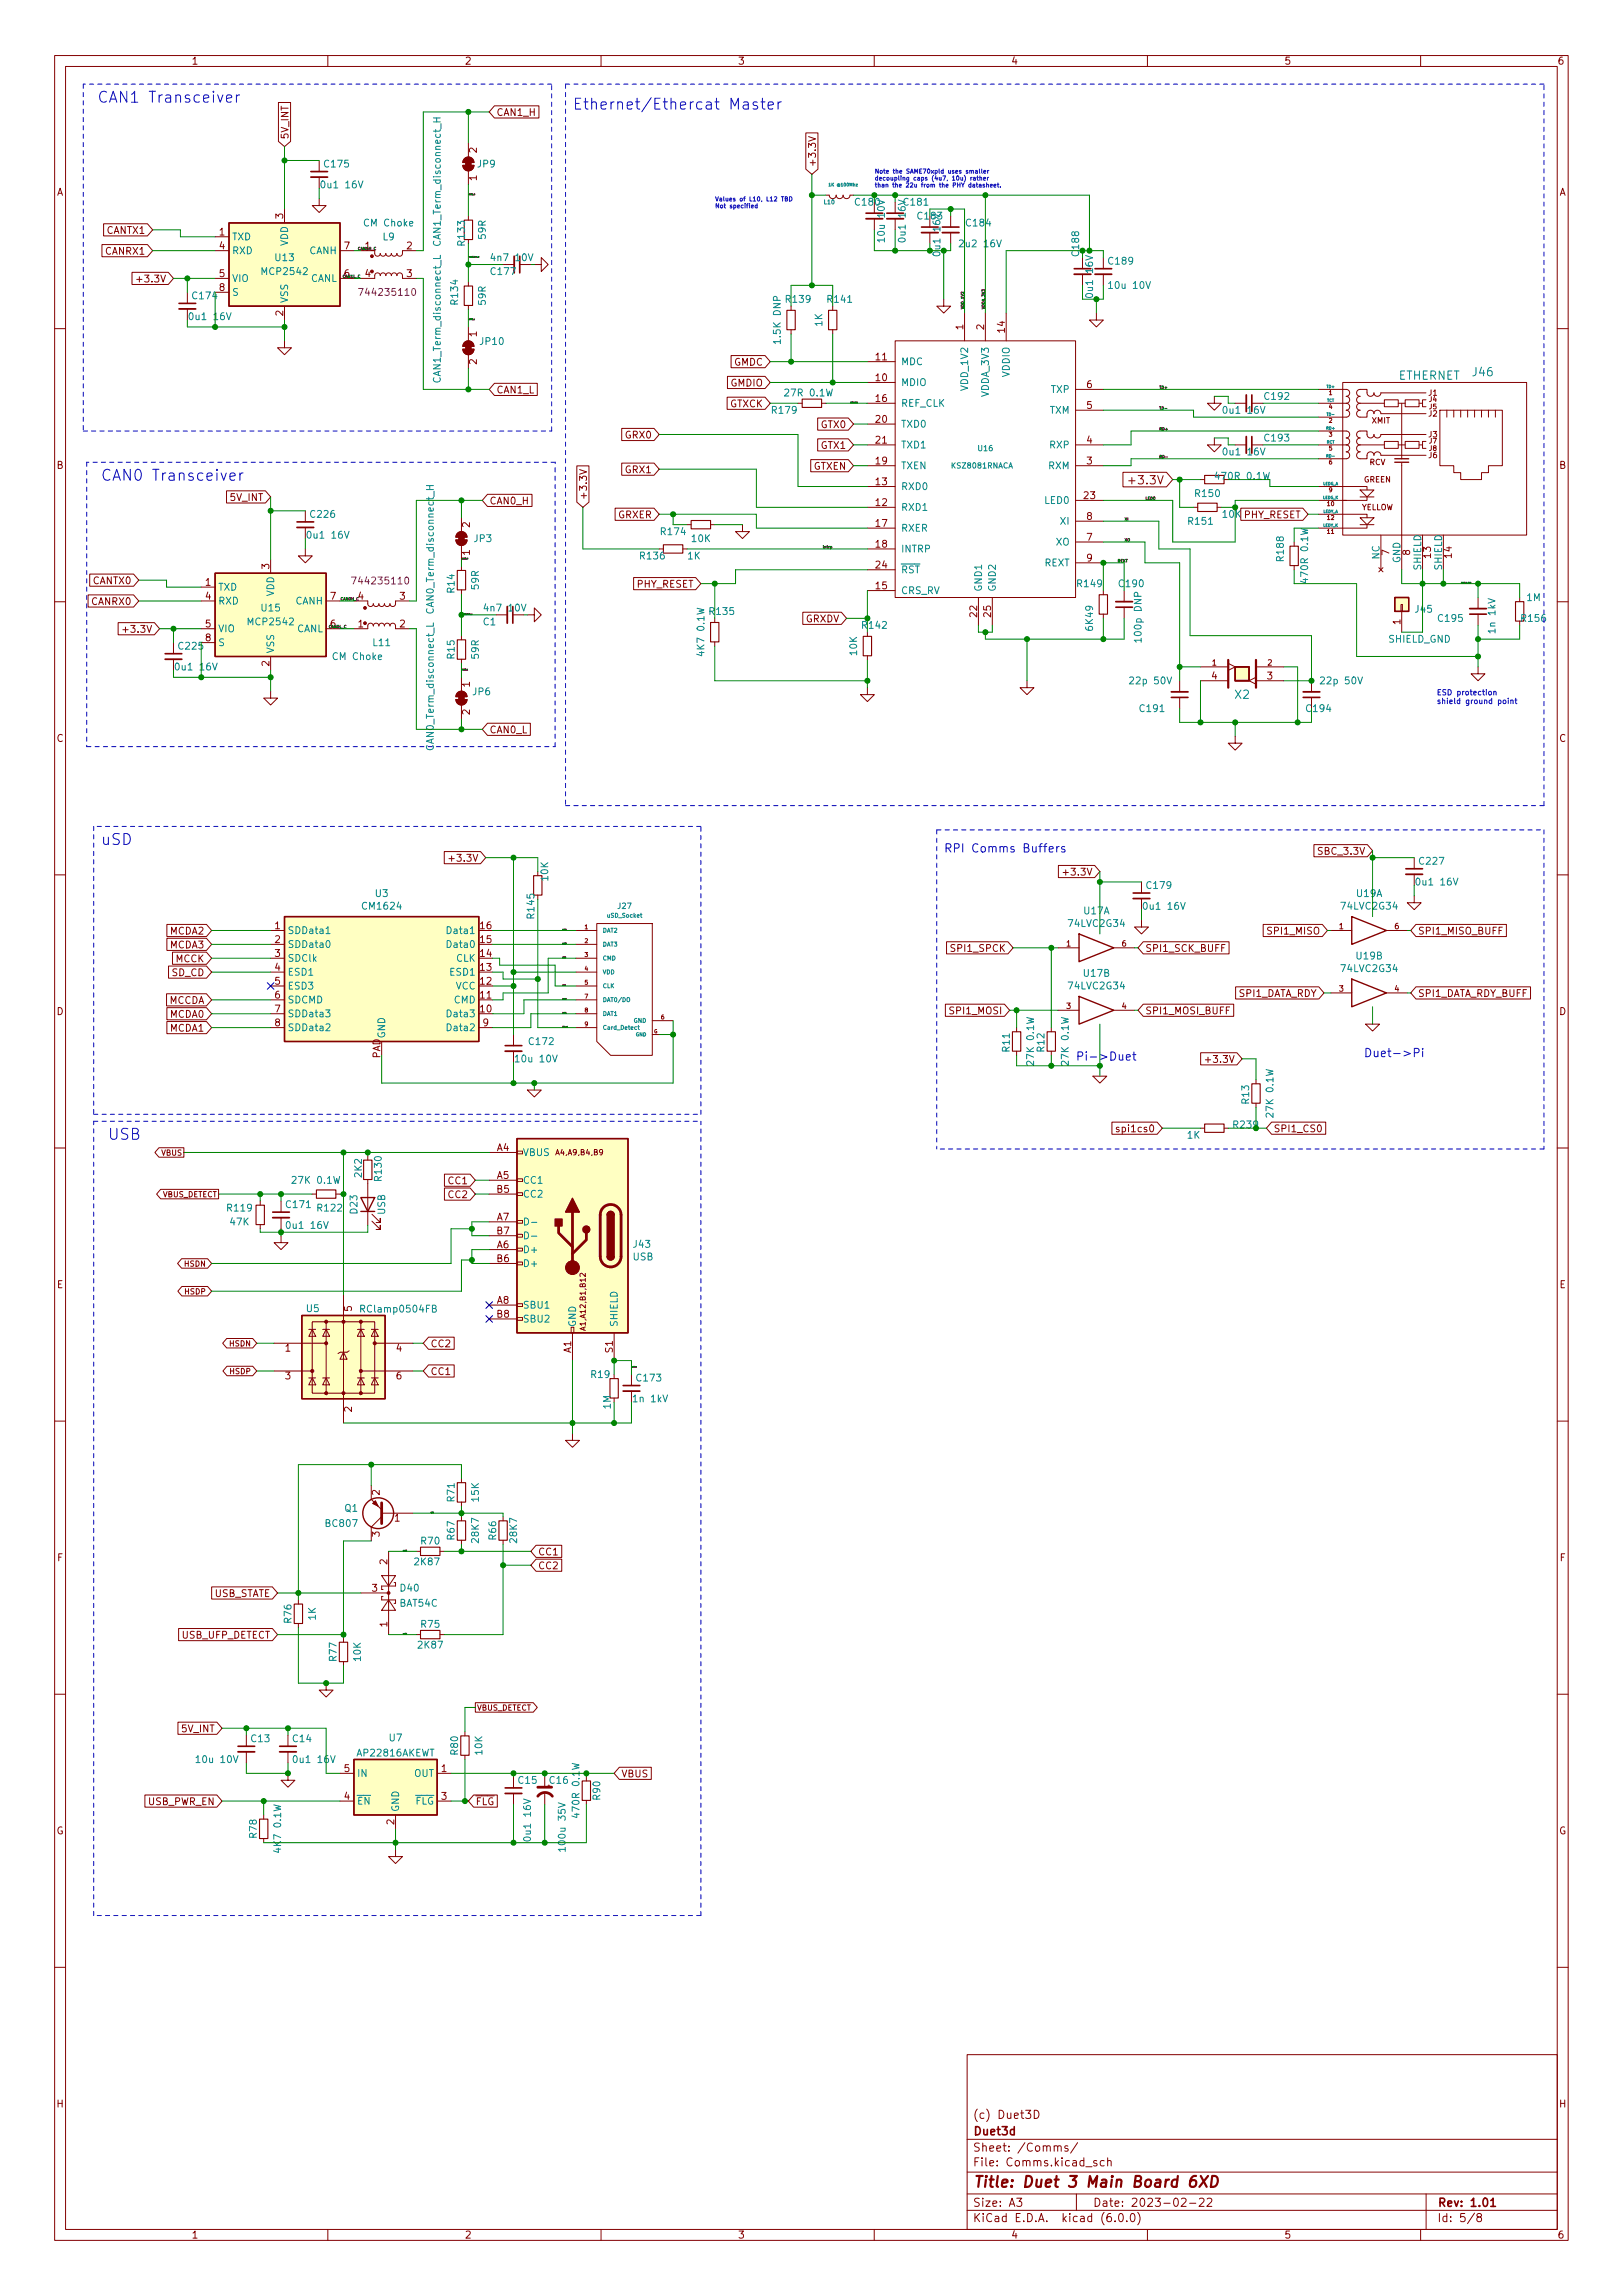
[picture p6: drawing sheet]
<svg xmlns="http://www.w3.org/2000/svg" width="297mm" height="420mm" viewBox="0 0 297 420" stroke-linecap="round" stroke-linejoin="round" font-family="sans-serif">
<defs><g id="words">
<g font-size="2.8" fill="#0000c2">
<text x="17.8" y="18.8">CAN1 Transceiver</text>
<text x="104.8" y="20.1">Ethernet/Ethercat Master</text>
<text x="18.4" y="88">CAN0 Transceiver</text>
<text x="18.4" y="154.7">uSD</text>
<text x="19.7" y="208.7">USB</text>
</g>
<text font-size="2.8" fill="#840000" x="178" y="400.5">Title: Duet 3 Main Board 6XD</text>
<g font-size="2.1" fill="#008484">
<text x="255.9" y="69.5">ETHERNET</text>
<text x="269.6" y="68.9">J46</text>
<text x="226" y="127.9">X2</text>
</g>
<g font-size="2.1" fill="#840000">
<text x="207.5" y="88.7">+3.3V</text>
<text x="178" y="387.9">(c) Duet3D</text>
<text x="178" y="393.9">Sheet: /Comms/</text>
<text x="178" y="390.9">Duet3d</text>
<text x="178" y="396.6">File: Comms.kicad_sch</text>
<text x="178" y="406.8">KiCad E.D.A. kicad (6.0.0)</text>
<text x="178" y="404">Size: A3</text>
<text x="200" y="404">Date: 2023-02-22</text>
<text x="263" y="404">Rev: 1.01</text>
<text x="263" y="406.8">Id: 5/8</text>
</g>
<g font-size="2.1" fill="#0000c2">
<text x="172.7" y="156.1">RPI Comms Buffers</text>
<text x="196.8" y="194.2">Pi-&gt;Duet</text>
<text x="249.6" y="193.5">Duet-&gt;Pi</text>
</g>
<g font-size="1.8" fill="#840000">
<text x="35" y="11.8">1</text>
<text x="85" y="11.8">2</text>
<text x="135" y="11.8">3</text>
<text x="185" y="11.8">4</text>
<text x="235" y="11.8">5</text>
<text x="285" y="11.8">6</text>
<text x="90.8" y="21.2">CAN1_H</text>
<text x="52.8" y="25.6" transform="rotate(-90 52.8 25.6)">5V_INT</text>
<text x="87.2" y="28" transform="rotate(-90 87.2 28)">2</text>
<text x="10.3" y="35.8">A</text>
<text x="87.2" y="33" transform="rotate(-90 87.2 33)">1</text>
<text x="149.3" y="30.6" transform="rotate(-90 149.3 30.6)">+3.3V</text>
<text x="285.3" y="35.8">A</text>
<text x="51.8" y="40" transform="rotate(-90 51.8 40)">3</text>
<text x="19.4" y="46.6">CANRX1</text>
<text x="19.6" y="42.8">CANTX1</text>
<text x="40.1" y="43.1">1</text>
<text x="40.1" y="45.6">4</text>
<text x="63" y="45.6">7</text>
<text x="74.4" y="45.6">2</text>
<text x="25.8" y="51.7">+3.3V</text>
<text x="40.1" y="50.7">5</text>
<text x="40.1" y="53.3">8</text>
<text x="66.8" y="50.7">4</text>
<text x="74.4" y="50.7">3</text>
<text x="51.8" y="57.8" transform="rotate(-90 51.8 57.8)">2</text>
<text x="87.2" y="61.6" transform="rotate(-90 87.2 61.6)">1</text>
<text x="160.3" y="66">11</text>
<text x="176.3" y="60.4" transform="rotate(-90 176.3 60.4)">1</text>
<text x="180.1" y="60.4" transform="rotate(-90 180.1 60.4)">2</text>
<text x="183.9" y="60.8" transform="rotate(-90 183.9 60.8)">14</text>
<text x="87.2" y="66.7" transform="rotate(-90 87.2 66.7)">2</text>
<text x="133.7" y="70.7">GMDIO</text>
<text x="134.3" y="66.9">GMDC</text>
<text x="160.3" y="69.8">10</text>
<text x="198.9" y="71">6</text>
<text x="90.8" y="72">CAN1_L</text>
<text x="133.5" y="74.6">GTXCK</text>
<text x="160.3" y="73.6">16</text>
<text x="160.3" y="77.4">20</text>
<text x="198.9" y="74.8">5</text>
<text x="114.6" y="80.3">GRX0</text>
<text x="150.3" y="82.2">GTX1</text>
<text x="150.3" y="78.4">GTX0</text>
<text x="160.3" y="81.2">21</text>
<text x="198.9" y="81.2">4</text>
<text x="10.3" y="85.8">B</text>
<text x="114.6" y="86.6">GRX1</text>
<text x="148.8" y="86">GTXEN</text>
<text x="160.3" y="88.8">13</text>
<text x="160.3" y="85">19</text>
<text x="198.9" y="85">3</text>
<text x="285.3" y="85.8">B</text>
<text x="42.3" y="91.7">5V_INT</text>
<text x="89.5" y="92.3">CAN0_H</text>
<text x="107.4" y="91.6" transform="rotate(-90 107.4 91.6)">+3.3V</text>
<text x="113.1" y="94.9">GRXER</text>
<text x="160.3" y="92.6">12</text>
<text x="198.4" y="91.4">23</text>
<text x="198.9" y="95.2">8</text>
<text x="223.8" y="94.8">10K PHY_RESET</text>
<text x="86" y="101.6" transform="rotate(-90 86 101.6)">1</text>
<text x="86" y="96.5" transform="rotate(-90 86 96.5)">2</text>
<text x="160.3" y="96.4">17</text>
<text x="160.3" y="100.2">18</text>
<text x="198.9" y="99">7</text>
<text x="254.3" y="101.6" transform="rotate(-90 254.3 101.6)">7</text>
<text x="258.1" y="101.6" transform="rotate(-90 258.1 101.6)">8</text>
<text x="17.1" y="106.9">CANTX0</text>
<text x="37.6" y="107.2">1</text>
<text x="49.3" y="104.2" transform="rotate(-90 49.3 104.2)">3</text>
<text x="116.5" y="107.6">PHY_RESET</text>
<text x="160.3" y="107.9">15</text>
<text x="160.3" y="104.1">24</text>
<text x="198.9" y="102.8">9</text>
<text x="261.9" y="102.1" transform="rotate(-90 261.9 102.1)">13</text>
<text x="265.7" y="102.1" transform="rotate(-90 265.7 102.1)">14</text>
<text x="16.9" y="110.8">CANRX0</text>
<text x="37.6" y="109.8">4</text>
<text x="60.5" y="109.8">7</text>
<text x="73.2" y="109.8">3</text>
<text x="147.4" y="113.9">GRXDV</text>
<text x="178.8" y="112.9" transform="rotate(-90 178.8 112.9)">22</text>
<text x="181.4" y="112.9" transform="rotate(-90 181.4 112.9)">25</text>
<text x="23.3" y="115.8">+3.3V</text>
<text x="37.6" y="114.9">5</text>
<text x="37.6" y="117.4">8</text>
<text x="65.5" y="114.9">1</text>
<text x="73.2" y="114.9">2</text>
<text x="256.3" y="114.3" transform="rotate(-90 256.3 114.3)">1</text>
<text x="49.3" y="121.9" transform="rotate(-90 49.3 121.9)">2</text>
<text x="86" y="125.8" transform="rotate(-90 86 125.8)">1</text>
<text x="221.8" y="124.4">4</text>
<text x="231.9" y="124.4">3</text>
<text x="86" y="130.8" transform="rotate(-90 86 130.8)">2</text>
<text x="10.3" y="135.8">C</text>
<text x="89.5" y="134.2">CAN0_L</text>
<text x="285.3" y="135.8">C</text>
<text x="83" y="157.7">+3.3V</text>
<text x="195.4" y="160.3">+3.3V</text>
<text x="241.6" y="156.5">SBC_3.3V</text>
<text x="31.2" y="173.6">MCDA3</text>
<text x="31.2" y="171.1">MCDA2</text>
<text x="50.3" y="170.1">1</text>
<text x="50.3" y="172.6">2</text>
<text x="87.9" y="172.6">15</text>
<text x="87.9" y="170.1">16</text>
<text x="232.3" y="171.1">SPI1_MISO</text>
<text x="259.5" y="171.1">SPI1_MISO_BUFF</text>
<text x="31.5" y="178.7">SD_CD</text>
<text x="32.2" y="176.2">MCCK</text>
<text x="50.3" y="175.2">3</text>
<text x="50.3" y="177.7">4</text>
<text x="87.9" y="177.7">13</text>
<text x="87.9" y="175.2">14</text>
<text x="174.4" y="174.3">SPI1_SPCK</text>
<text x="209.5" y="174.3">SPI1_SCK_BUFF</text>
<text x="10.3" y="185.8">D</text>
<text x="30.9" y="183.8">MCCDA</text>
<text x="50.3" y="180.3">5</text>
<text x="50.3" y="182.8">6</text>
<text x="50.3" y="185.3">7</text>
<text x="87.9" y="185.3">10</text>
<text x="87.9" y="182.8">11</text>
<text x="87.9" y="180.3">12</text>
<text x="174.2" y="185.7">SPI1_MOSI</text>
<text x="209.5" y="185.7">SPI1_MOSI_BUFF</text>
<text x="226.6" y="182.5">SPI1_DATA_RDY</text>
<text x="259.5" y="182.5">SPI1_DATA_RDY_BUFF</text>
<text x="285.3" y="185.8">D</text>
<text x="31.2" y="186.3">MCDA0</text>
<text x="31.2" y="188.9">MCDA1</text>
<text x="50.3" y="187.9">8</text>
<text x="88.4" y="187.9">9</text>
<text x="69.6" y="193.8" transform="rotate(-90 69.6 193.8)">PAD</text>
<text x="221.4" y="194.6">+3.3V</text>
<text x="205" y="207.3">spi1cs0</text>
<text x="233" y="207.3">SPI1_CS0</text>
<text x="90.9" y="210.7">A4</text>
<text x="90.9" y="215.8">A5</text>
<text x="82.2" y="219.3">CC2</text>
<text x="82.2" y="216.8">CC1</text>
<text x="90.9" y="218.4">B5</text>
<text x="90.9" y="223.4">A7</text>
<text x="90.9" y="226">B7</text>
<text x="90.9" y="228.5">A6</text>
<text x="90.9" y="231.1">B6</text>
<text x="10.4" y="235.8">E</text>
<text x="90.9" y="238.7">A8</text>
<text x="285.4" y="235.8">E</text>
<text x="64.4" y="240.1" transform="rotate(-90 64.4 240.1)">5</text>
<text x="90.9" y="241.2">B8</text>
<text x="52.2" y="247.4">1</text>
<text x="72.5" y="247.4">4</text>
<text x="78.7" y="246.6">CC2</text>
<text x="78.7" y="251.7">CC1</text>
<text x="104.5" y="247.7" transform="rotate(-90 104.5 247.7)">A1</text>
<text x="112.1" y="247.6" transform="rotate(-90 112.1 247.6)">S1</text>
<text x="52.2" y="252.5">3</text>
<text x="72.5" y="252.5">6</text>
<text x="64.4" y="258.5" transform="rotate(-90 64.4 258.5)">2</text>
<text x="69.5" y="273.7" transform="rotate(-90 69.5 273.7)">2</text>
<text x="69.5" y="281.3" transform="rotate(-90 69.5 281.3)">3</text>
<text x="72.2" y="278.6">1</text>
<text x="10.4" y="285.8">F</text>
<text x="70.9" y="286.4" transform="rotate(-90 70.9 286.4)">2</text>
<text x="98.4" y="284.7">CC1</text>
<text x="98.4" y="287.3">CC2</text>
<text x="285.5" y="285.8">F</text>
<text x="39" y="292.4">USB_STATE</text>
<text x="68.1" y="291.4">3</text>
<text x="33.2" y="300">USB_UFP_DETECT</text>
<text x="70.9" y="297.8" transform="rotate(-90 70.9 297.8)">1</text>
<text x="33.4" y="317.1">5V_INT</text>
<text x="63" y="329.5">4</text>
<text x="63" y="324.4">5</text>
<text x="80.8" y="324.4">1</text>
<text x="80.8" y="329.5">3</text>
<text x="113.7" y="325.4">VBUS</text>
<text x="10.3" y="335.8">G</text>
<text x="27.1" y="330.5">USB_PWR_EN</text>
<text x="72.1" y="334" transform="rotate(-90 72.1 334)">2</text>
<text x="87" y="330.5">~{FLG}</text>
<text x="285.3" y="335.8">G</text>
<text x="10.3" y="385.8">H</text>
<text x="285.3" y="385.8">H</text>
<text x="35" y="409.8">1</text>
<text x="85" y="409.8">2</text>
<text x="135" y="409.8">3</text>
<text x="185" y="409.8">4</text>
<text x="235" y="409.8">5</text>
<text x="285" y="409.8">6</text>
</g>
<g font-size="1.8" fill="#008484">
<text x="59.2" y="34.5">0u1 16V</text>
<text x="59.5" y="30.6">C175</text>
<text x="87.4" y="30.6">JP9</text>
<text x="66.8" y="41.4">CM Choke</text>
<text x="165.5" y="37.6">C181</text>
<text x="176.9" y="41.4">C184</text>
<text x="42.4" y="44">TXD</text>
<text x="42.4" y="46.5">RXD</text>
<text x="50.4" y="47.8">U13</text>
<text x="52.7" y="45.1" transform="rotate(-90 52.7 45.1)">VDD</text>
<text x="56.6" y="46.5">CANH</text>
<text x="70.1" y="44">L9</text>
<text x="80.6" y="44.6" transform="rotate(-90 80.6 44.6)">CAN1_Term_disconnect_H</text>
<text x="85.1" y="44.8" transform="rotate(-90 85.1 44.8)">R133</text>
<text x="88.9" y="43.7" transform="rotate(-90 88.9 43.7)">59R</text>
<text x="90.3" y="47.8">4n7 10V</text>
<text x="161.9" y="43.9" transform="rotate(-90 161.9 43.9)">10u 10V</text>
<text x="165.7" y="43.9" transform="rotate(-90 165.7 43.9)">0u1 16V</text>
<text x="172.1" y="46.4" transform="rotate(-90 172.1 46.4)">0u1 16V</text>
<text x="176" y="45.3">2u2 16V</text>
<text x="42.4" y="51.6">VIO</text>
<text x="48.1" y="50.3">MCP2542</text>
<text x="56.8" y="51.6">CANL</text>
<text x="90" y="50.3">C177</text>
<text x="203" y="48.4">C189</text>
<text x="203.3" y="52.9">10u 10V</text>
<text x="35" y="58.6">0u1 16V</text>
<text x="35.3" y="54.8">C174</text>
<text x="42.4" y="54.1">S</text>
<text x="52.7" y="55.5" transform="rotate(-90 52.7 55.5)">VSS</text>
<text x="83.8" y="55.6" transform="rotate(-90 83.8 55.6)">R134</text>
<text x="88.9" y="55.8" transform="rotate(-90 88.9 55.8)">59R</text>
<text x="143.9" y="55.4">R139</text>
<text x="150.5" y="59.7" transform="rotate(-90 150.5 59.7)">1K</text>
<text x="151.6" y="55.4">R141</text>
<text x="200" y="54" transform="rotate(-90 200 54)">0u1 16V</text>
<text x="87.9" y="63.1">JP10</text>
<text x="142.9" y="62.6" transform="rotate(-90 142.9 62.6)">1.5K DNP</text>
<text x="80.6" y="69.7" transform="rotate(-90 80.6 69.7)">CAN1_Term_disconnect_L</text>
<text x="164.8" y="70.7">MDIO</text>
<text x="164.8" y="66.8">MDC</text>
<text x="177.2" y="71.3" transform="rotate(-90 177.2 71.3)">VDD_1V2</text>
<text x="184.8" y="69" transform="rotate(-90 184.8 69)">VDDIO</text>
<text x="192.4" y="71.9">TXP</text>
<text x="141.4" y="75.7">R179</text>
<text x="144" y="72.6">27R 0.1W</text>
<text x="164.8" y="74.5">REF_CLK</text>
<text x="181" y="72.6" transform="rotate(-90 181 72.6)">VDDA_3V3</text>
<text x="192.1" y="75.7">TXM</text>
<text x="224.3" y="75.7">0u1 16V</text>
<text x="231.6" y="73.2">C192</text>
<text x="164.8" y="78.3">TXD0</text>
<text x="164.8" y="82.1">TXD1</text>
<text x="192.2" y="82.1">RXP</text>
<text x="224.3" y="83.4">0u1 16V</text>
<text x="231.6" y="80.8">C193</text>
<text x="164.8" y="89.7">RXD0</text>
<text x="164.8" y="85.9">TXEN</text>
<text x="191.9" y="85.9">RXM</text>
<text x="222.9" y="87.8">470R 0.1W</text>
<text x="56.9" y="94.8">C226</text>
<text x="164.8" y="93.5">RXD1</text>
<text x="191.3" y="92.2">LED0</text>
<text x="218.9" y="91">R150</text>
<text x="56.6" y="98.6">0u1 16V</text>
<text x="86.8" y="99.2">JP3</text>
<text x="121.1" y="98">R174</text>
<text x="126.6" y="99.2">10K</text>
<text x="164.8" y="97.3">RXER</text>
<text x="164.8" y="101.1">INTRP</text>
<text x="193.3" y="99.9">XO</text>
<text x="194.2" y="96.1">XI</text>
<text x="217.6" y="96.1">R151</text>
<text x="87.6" y="107.8" transform="rotate(-90 87.6 107.8)">59R</text>
<text x="117.3" y="102.4">R136</text>
<text x="125.9" y="102.4">1K</text>
<text x="164.8" y="104.9">~{RST}</text>
<text x="191.1" y="103.7">REXT</text>
<text x="197.3" y="107.5">R149</text>
<text x="204.9" y="107.5">C190</text>
<text x="234.9" y="102.6" transform="rotate(-90 234.9 102.6)">R188</text>
<text x="239.4" y="106.2" transform="rotate(-90 239.4 106.2)">470R 0.1W</text>
<text x="252.5" y="102.4" transform="rotate(-90 252.5 102.4)">NC</text>
<text x="256.3" y="103.1" transform="rotate(-90 256.3 103.1)">GND</text>
<text x="260.1" y="104.4" transform="rotate(-90 260.1 104.4)">SHIELD</text>
<text x="263.9" y="104.4" transform="rotate(-90 263.9 104.4)">SHIELD</text>
<text x="39.9" y="108.1">TXD</text>
<text x="39.9" y="110.7">RXD</text>
<text x="47.9" y="111.9">U15</text>
<text x="50.2" y="109.2" transform="rotate(-90 50.2 109.2)">VDD</text>
<text x="54.1" y="110.7">CANH</text>
<text x="79.4" y="111.9" transform="rotate(-90 79.4 111.9)">CAN0_Term_disconnect_H</text>
<text x="83.2" y="108.5" transform="rotate(-90 83.2 108.5)">R14</text>
<text x="89" y="111.9">4n7 10V</text>
<text x="130" y="112.6">R135</text>
<text x="164.8" y="108.8">CRS_RV</text>
<text x="179.7" y="108.4" transform="rotate(-90 179.7 108.4)">GND1</text>
<text x="182.2" y="108.4" transform="rotate(-90 182.2 108.4)">GND2</text>
<text x="259.1" y="112.2">J45</text>
<text x="263.3" y="113.8">C195</text>
<text x="278.6" y="113.8">R156</text>
<text x="279.4" y="110">1M</text>
<text x="32.8" y="118.9">C225</text>
<text x="39.9" y="115.7">VIO</text>
<text x="39.9" y="118.3">S</text>
<text x="45.6" y="114.5">MCP2542</text>
<text x="50.2" y="119.7" transform="rotate(-90 50.2 119.7)">VSS</text>
<text x="54.3" y="115.7">CANL</text>
<text x="68.3" y="118.3">L11</text>
<text x="88.5" y="114.5">C1</text>
<text x="128.9" y="119.7" transform="rotate(-90 128.9 119.7)">4K7 0.1W</text>
<text x="156.8" y="119.9" transform="rotate(-90 156.8 119.9)">10K</text>
<text x="157.9" y="115.1">R142</text>
<text x="200" y="115.3" transform="rotate(-90 200 115.3)">6K49</text>
<text x="208.9" y="117.1" transform="rotate(-90 208.9 117.1)">100p DNP</text>
<text x="254.1" y="117.6">SHIELD_GND</text>
<text x="273.7" y="115.6" transform="rotate(-90 273.7 115.6)">1n 1kV</text>
<text x="32.5" y="122.7">0u1 16V</text>
<text x="61.1" y="120.8">CM Choke</text>
<text x="83.2" y="120.5" transform="rotate(-90 83.2 120.5)">R15</text>
<text x="87.6" y="120.5" transform="rotate(-90 87.6 120.5)">59R</text>
<text x="207.2" y="125.3">22p 50V</text>
<text x="242.1" y="125.3">22p 50V</text>
<text x="86.6" y="127.3">JP6</text>
<text x="208.7" y="130.3">C191</text>
<text x="239.2" y="130.3">C194</text>
<text x="79.4" y="137" transform="rotate(-90 79.4 137)">CAN0_Term_disconnect_L</text>
<text x="100.3" y="161.2" transform="rotate(-90 100.3 161.2)">10K</text>
<text x="259.9" y="158.3">C227</text>
<text x="66.5" y="166.5">CM1624</text>
<text x="68.7" y="164.2">U3</text>
<text x="198.4" y="167.4">U17A</text>
<text x="209.7" y="166.5">0u1 16V</text>
<text x="210" y="162.7">C179</text>
<text x="245.7" y="166.5">74LVC2G34</text>
<text x="248.3" y="164.2">U19A</text>
<text x="259.6" y="162.1">0u1 16V</text>
<text x="52.6" y="171">SDData1</text>
<text x="52.6" y="173.5">SDData0</text>
<text x="82.3" y="173.5">Data0</text>
<text x="82.3" y="171">Data1</text>
<text x="97.8" y="168" transform="rotate(-90 97.8 168)">R145</text>
<text x="195.7" y="169.7">74LVC2G34</text>
<text x="52.6" y="176.1">SDClk</text>
<text x="52.6" y="178.6">ESD1</text>
<text x="82.5" y="178.6">ESD1</text>
<text x="83.5" y="176.1">CLK</text>
<text x="198.4" y="178.8">U17B</text>
<text x="245.7" y="177.9">74LVC2G34</text>
<text x="248.3" y="175.6">U19B</text>
<text x="52.6" y="181.1">ESD3</text>
<text x="52.6" y="183.7">SDCMD</text>
<text x="83.1" y="183.7">CMD</text>
<text x="83.4" y="181.1">VCC</text>
<text x="195.7" y="181.1">74LVC2G34</text>
<text x="52.6" y="186.2">SDData3</text>
<text x="52.6" y="188.8">SDData2</text>
<text x="70.5" y="190.2" transform="rotate(-90 70.5 190.2)">GND</text>
<text x="82.3" y="186.2">Data3</text>
<text x="82.3" y="188.8">Data2</text>
<text x="96.9" y="191.3">C172</text>
<text x="94.7" y="194.5">10u 10V</text>
<text x="184.8" y="192.5" transform="rotate(-90 184.8 192.5)">R11</text>
<text x="189.2" y="194.6" transform="rotate(-90 189.2 194.6)">27K 0.1W</text>
<text x="191.1" y="192.5" transform="rotate(-90 191.1 192.5)">R12</text>
<text x="195.6" y="194.6" transform="rotate(-90 195.6 194.6)">27K 0.1W</text>
<text x="228.6" y="202" transform="rotate(-90 228.6 202)">R13</text>
<text x="217.3" y="208.4">1K</text>
<text x="233" y="204.1" transform="rotate(-90 233 204.1)">27K 0.1W</text>
<text x="66.2" y="215.5" transform="rotate(-90 66.2 215.5)">2K2</text>
<text x="95.6" y="211.6">VBUS</text>
<text x="41.7" y="221.8">R119</text>
<text x="52.5" y="221.1">C171</text>
<text x="53.9" y="216.7">27K 0.1W</text>
<text x="58.2" y="221.8">R122</text>
<text x="69.8" y="216.1" transform="rotate(-90 69.8 216.1)">R130</text>
<text x="95.6" y="216.7">CC1</text>
<text x="95.6" y="219.2">CC2</text>
<text x="42.2" y="224.3">47K</text>
<text x="52.8" y="225">0u1 16V</text>
<text x="65.4" y="222.1" transform="rotate(-90 65.4 222.1)">D23</text>
<text x="70.5" y="222.4" transform="rotate(-90 70.5 222.4)">USB</text>
<text x="95.6" y="229.4">D+</text>
<text x="95.6" y="231.9">D+</text>
<text x="115.8" y="230.7">USB</text>
<text x="116" y="228.4">J43</text>
<text x="95.6" y="239.6">SBU1</text>
<text x="56.1" y="240.2">U5</text>
<text x="66.4" y="240.3">RClamp0504FB</text>
<text x="95.6" y="242.1">SBU2</text>
<text x="105.4" y="243" transform="rotate(-90 105.4 243)">GND</text>
<text x="113" y="243" transform="rotate(-90 113 243)">SHIELD</text>
<text x="108.2" y="252.3">R19</text>
<text x="111.8" y="257.9" transform="rotate(-90 111.8 257.9)">1M</text>
<text x="116.1" y="256.7">1n 1kV</text>
<text x="116.6" y="252.9">C173</text>
<text x="83.2" y="274.8" transform="rotate(-90 83.2 274.8)">R71</text>
<text x="87.6" y="274.8" transform="rotate(-90 87.6 274.8)">15K</text>
<text x="59.7" y="279.5">BC807</text>
<text x="63.1" y="276.8">Q1</text>
<text x="83.2" y="281.8" transform="rotate(-90 83.2 281.8)">R67</text>
<text x="90.8" y="281.8" transform="rotate(-90 90.8 281.8)">R66</text>
<text x="76" y="286.6">2K87</text>
<text x="77.1" y="282.7">R70</text>
<text x="87.6" y="282.3" transform="rotate(-90 87.6 282.3)">28K7</text>
<text x="94.6" y="282.3" transform="rotate(-90 94.6 282.3)">28K7</text>
<text x="73.3" y="291.4">D40</text>
<text x="53.3" y="297.1" transform="rotate(-90 53.3 297.1)">R76</text>
<text x="57.8" y="296.6" transform="rotate(-90 57.8 296.6)">1K</text>
<text x="73.2" y="294.1">BAT54C</text>
<text x="77.1" y="298">R75</text>
<text x="61.6" y="304.1" transform="rotate(-90 61.6 304.1)">R77</text>
<text x="66" y="304.1" transform="rotate(-90 66 304.1)">10K</text>
<text x="76.6" y="301.8">2K87</text>
<text x="36.3" y="322.7">10u 10V</text>
<text x="46" y="318.9">C13</text>
<text x="53.6" y="318.9">C14</text>
<text x="54.1" y="322.7">0u1 16V</text>
<text x="65.5" y="321.6">AP22816AKEWT</text>
<text x="71.3" y="318.8">U7</text>
<text x="83.8" y="321.2" transform="rotate(-90 83.8 321.2)">R80</text>
<text x="88.3" y="321.2" transform="rotate(-90 88.3 321.2)">10K</text>
<text x="65.3" y="325.3">IN</text>
<text x="75.8" y="325.3">OUT</text>
<text x="94.9" y="326.6">C15</text>
<text x="100.6" y="326.6">C16</text>
<text x="109.9" y="329.5" transform="rotate(-90 109.9 329.5)">R90</text>
<text x="65.3" y="330.4">~{EN}</text>
<text x="73" y="331.8" transform="rotate(-90 73 331.8)">GND</text>
<text x="74.6" y="330.4">~{FLG}</text>
<text x="106" y="332.3" transform="rotate(-90 106 332.3)">470R 0.1W</text>
<text x="47" y="336.4" transform="rotate(-90 47 336.4)">R78</text>
<text x="51.4" y="338.7" transform="rotate(-90 51.4 338.7)">4K7 0.1W</text>
<text x="97.2" y="336.6" transform="rotate(-90 97.2 336.6)">0u1 16V</text>
<text x="103.5" y="338.4" transform="rotate(-90 103.5 338.4)">100u 35V</text>
</g>
<g font-size="1.8" fill="#008400">
<text x="156.6" y="37.6">C180</text>
<text x="168.1" y="40.2">C183</text>
<text x="197.5" y="46.7" transform="rotate(-90 197.5 46.7)">C188</text>
<text x="225.9" y="206.5">R239</text>
</g>
<g font-size="1.8">
<text x="66.8" y="45.6">1</text>
<text x="63" y="50.7">6</text>
<text x="65.5" y="109.8">4</text>
<text x="60.5" y="114.9">6</text>
</g>
<g font-size="1.8" fill="#840084">
<text x="66.4" y="54.1">744235110</text>
<text x="65.2" y="107">744235110</text>
</g>
<g font-size="1.4" fill="#840000">
<text x="251" y="77.5">XMIT</text>
<text x="261.5" y="72.4">J1</text>
<text x="261.5" y="76.2">J2</text>
<text x="261.5" y="80.1">J3</text>
<text x="261.5" y="83.9">J6</text>
<text x="249.6" y="88.3">GREEN</text>
<text x="250.6" y="85.1">RCV</text>
<text x="249.1" y="93.4">YELLOW</text>
<text x="221.9" y="121.8">1</text>
<text x="232" y="121.8">2</text>
<text x="195.2" y="173.3">1</text>
<text x="205.3" y="173.3">6</text>
<text x="245.1" y="170.1">1</text>
<text x="255.3" y="170.1">6</text>
<text x="195.2" y="184.7">3</text>
<text x="205.3" y="184.7">4</text>
<text x="245.1" y="181.5">3</text>
<text x="255.3" y="181.5">4</text>
<text x="29.6" y="211.6">VBUS</text>
<text x="101.9" y="211.5">A4,A9,B4,B9</text>
<text x="29.6" y="219.2">VBUS_DETECT</text>
<text x="33.8" y="231.9">HSDN</text>
<text x="33.9" y="237">HSDP</text>
<text x="107.2" y="243.2" transform="rotate(-90 107.2 243.2)">A1,A12,B1,B12</text>
<text x="42.1" y="246.5">HSDN</text>
<text x="42.2" y="251.6">HSDP</text>
<text x="87.2" y="313.2">VBUS_DETECT</text>
</g>
<g font-size="1.4" fill="#008484">
<text x="179.1" y="82.6">U16</text>
<text x="174.3" y="85.8">KSZ8081RNACA</text>
<text x="113.1" y="166.4">J27</text>
</g>
<g font-size="1.4" fill="#0000c2">
<text x="262.9" y="127.3">ESD protection</text>
<text x="262.9" y="128.9">shield ground point</text>
</g>
<g font-size="1.2" fill="#840000">
<text x="261.6" y="73.6">J4</text>
<text x="261.6" y="74.9">J5</text>
<text x="261.6" y="81.2">J7</text>
<text x="261.6" y="82.5">J8</text>
</g>
<g font-size="1.1" fill="#0000c2">
<text x="160" y="31.8">Note the SAME70xpld uses smaller</text>
<text x="160" y="33">decoupling caps (4u7, 10u) rather</text>
<text x="160" y="34.3">than the 22u from the PHY datasheet.</text>
<text x="130.8" y="36.8">Values of L10, L12 TBD</text>
<text x="130.8" y="38.1">Not specified</text>
</g>
<g font-size="1.1" fill="#008484">
<text x="150.9" y="37.4">L10</text>
<text x="111.2" y="168">uSD_Socket</text>
<text x="110.2" y="170.7">DAT2</text>
<text x="110.2" y="173.3">DAT3</text>
<text x="110.2" y="175.8">CMD</text>
<text x="110.2" y="178.4">VDD</text>
<text x="110.2" y="180.9">CLK</text>
<text x="110.2" y="183.4">DAT0/DO</text>
<text x="110.2" y="186">DAT1</text>
<text x="110.2" y="188.5">Card_Detect</text>
<text x="116" y="187.2">GND</text>
</g>
<g font-size="1.1" fill="#840000">
<text x="243.2" y="72.3">1</text>
<text x="243.2" y="77.4">2</text>
<text x="243.2" y="74.8">4</text>
<text x="243.2" y="79.9">3</text>
<text x="243.2" y="82.5">5</text>
<text x="243.2" y="85">6</text>
<text x="242.9" y="92.6">10</text>
<text x="242.9" y="95.2">12</text>
<text x="243.2" y="90.1">9</text>
<text x="242.9" y="97.7">11</text>
<text x="107" y="170.1">1</text>
<text x="107" y="172.6">2</text>
<text x="107" y="175.2">3</text>
<text x="107" y="177.7">4</text>
<text x="107" y="180.3">5</text>
<text x="107" y="182.8">7</text>
<text x="107" y="185.3">8</text>
<text x="107" y="187.9">9</text>
<text x="121" y="186.6">6</text>
</g>
<text font-size=".9" fill="#008484" x="116.4" y="189.7">GND</text>
<text font-size=".9" fill="#840000" x="119.7" y="189.1">G</text>
<text font-size=".8" fill="#008484" x="151.9" y="34.1">1K @100Mhz</text>
<g font-size=".7">
<text x="65.4" y="45.8">CAN1H_C</text>
<text x="176.4" y="56.7" transform="rotate(-90 176.4 56.7)">VDD_1V2</text>
<text x="180.2" y="56.7" transform="rotate(-90 180.2 56.7)">VDDA_3V3</text>
<text x="212.1" y="71.2">TD+</text>
<text x="212.1" y="75">TD-</text>
<text x="212.1" y="78.8">RD+</text>
<text x="212.1" y="83.9">RD-</text>
<text x="205.7" y="95.3">XI</text>
<text x="209.5" y="91.5">LED0</text>
<text x="150.5" y="100.4">intrp</text>
<text x="205.7" y="99.1">XO</text>
<text x="204.5" y="102.9">REXT</text>
<text x="62.2" y="109.9">CAN0H_C</text>
</g>
<g font-size=".7" fill="#008484">
<text x="242.8" y="71">TD+</text>
<text x="242.8" y="73.6">TCT</text>
<text x="242.9" y="76.1">TD-</text>
<text x="242.8" y="81.2">RCT</text>
<text x="242.8" y="78.7">RD+</text>
<text x="242.9" y="83.7">RD-</text>
<text x="242.1" y="88.8">LEDG_A</text>
<text x="242.1" y="91.4">LEDG_K</text>
<text x="242.1" y="93.9">LEDY_A</text>
<text x="242.1" y="96.4">LEDY_K</text>
</g>
<text font-size=".7" fill="#840000" x="100.3" y="327.2">+</text>
<g font-size=".3">
<text x="85.7" y="35.7">CAN1_H</text>
<text x="85.7" y="47.1">can1_term_c</text>
<text x="85.7" y="58.5">CAN1_L</text>
<text x="155.6" y="73.8">REF_CLK</text>
<text x="84.5" y="102.4">CAN0_H</text>
<text x="267.3" y="106.8">SHIELD_GND</text>
<text x="84.5" y="112.5">can0_term_c</text>
<text x="84.5" y="122.7">CAN0_L</text>
<text x="102.9" y="172.8">DAT3</text>
<text x="102.9" y="170.3">DAT2</text>
<text x="102.9" y="175.4">CMD</text>
<text x="102.9" y="185.5">DAT1</text>
<text x="102.9" y="180.5">CLK</text>
<text x="102.9" y="183">DAT0</text>
<text x="102.9" y="188.1">SD_cd</text>
<text x="115.6" y="250.3">usbce</text>
<text x="78.7" y="277">q1b</text>
<text x="73.7" y="284">cc1d</text>
<text x="73.7" y="299.2">cc2d</text>
</g>
</g></defs>
<g fill="none" stroke="#840000" stroke-width=".18">
<path d="M10 10.2h277v400h-277zM12 12.2h273v396h-273zM51 18.8h2.2v7.1l-1.1 .9-1.1-.9zM60 10.2v2M90.5 19.4h8.1v2.2h-8.1l-1-1.1zM110 10.2v2M160 10.2v2M210 10.2v2M260 10.2v2M52.1 38.3v2.5M58.4 36.4v1.2h1.3l-1.3 1.3-1.3-1.3h1.3M58.4 29.4v2"/>
<path d="M58.4 32.4v2.1M84.7 30.3h2a1.02 1.02 0 0 1-1 1 1.02 1.02 0 0 1-1-1zM85 29a1.02 1.02 0 0 1 1.1-.2 1.02 1.02 0 0 1 .6 1h-2zM85.7 26.2v2.5M85.7 31.3v2.5M85.7 39.5v.8M147.5 24.3h2.2v6.7l-1.1 .9-1.1-.9zM148 25l1.3 .4-1.3 .5M151.1 35.7h.7a.63 .63 0 0 0 .6 .7 .63 .63 0 0 0 .6-.7 .63 .63 0 0 0 .7 .7 .63 .63 0 0 0 .6-.7 .63 .63 0 0 0 .6 .7 .63 .63 0 0 0 .7-.7h.6M160 37v2M163.8 37v2M170.2 39.5v2.1"/>
<path d="M174 39.5v2.1M18.7 44.8h8.3l.9 1.1-.9 1.1h-8.3zM19 41h8l.9 1.1-.9 1.1h-8zM24.2 49.9h6.6l.9 1.1-.9 1.1h-6.6zM25 51.1h1M34.3 53.5v2M34.3 56.6v2M39.4 45.9h2.5M39.4 51h2.5M39.4 43.3h2.5M39.4 53.5h2.5M52.1 56v2.6"/>
<path d="M62.2 45.9h2.6M62.2 51h2.6M66 45.9h2.6v.7l.5 .3 .3-.1 .2-.4 .1 .3 .3 .2 .4-.1 .2-.4 .1 .3 .3 .2 .4-.1 .2-.4 .1 .3 .3 .2 .4-.1 .2-.4 .2 .4 .4 .1 .4-.3 .1-.7h2.5M66 51h2.6v-.8l.5-.2 .3 .1 .2 .4 .1-.4 .3-.1 .4 .1 .2 .4 .1-.4 .3-.1 .4 .1 .2 .4 .4-.5h.4l.2 .5 .2-.4 .4-.1 .4 .3 .1 .7h2.5M85.7 51.6v.8M85.7 55.9v.8M85.7 59.9v2.5M97.8 48.4h1.3v-1.2l1.2 1.2-1.2 1.3v-1.3M144.8 56v.8M152.4 56v.8M160 40v2.1M163.8 40v2.1"/>
<path d="M170.2 42.6v2M172.7 54.8v1.2h1.3l-1.3 1.3-1.3-1.3h1.3M174 42.6v2M176.5 57.3v5.1M180.3 57.3v5.1M184.1 57.3v5.1M198.1 47.2v2M198.1 50.2v2M200.7 57.3v1.3h1.2l-1.2 1.3-1.3-1.3h1.3M201.9 47.2v2M201.9 50.2v2M10 60.2h2"/>
<path d="M52.1 62.4v1.3h1.2l-1.2 1.2-1.3-1.2h1.3M84.7 63.9h2a1.02 1.02 0 0 1-1 1 1.02 1.02 0 0 1-1-1zM85 62.7a1.02 1.02 0 0 1 1.1-.2 1.02 1.02 0 0 1 .6 .9h-2zM85.7 64.9v2.6M90.5 70.2h7.8v2.2h-7.8l-1-1.1zM113.8 78.4h5.9l.9 1.1-.9 1.2h-5.9zM133.1 72.7h6.9l1 1.1-1 1.1h-6.9zM133.1 68.9h6.9l1 1.1-1 1.1h-6.9zM133.8 65.1h6.2l1 1.1-1 1.1h-6.2zM144.8 60.4v.7M146 73.8h.8M149.6 76.5h5.7l.9 1.1-.9 1.2h-5.7z"/>
<path d="M150.4 73.8h.7M152.4 60.4v.7M158.7 73.8h5.1M158.7 70h5.1M158.7 66.2h5.1M158.7 77.6h5.1M163.8 62.4h33v47h-33zM196.8 71.3h5.1M196.8 75.1h5.1M222.2 72.6v1.2h1.3l-1.3 1.3-1.2-1.3h1.2M226.1 73.8h2M229.1 73.8h2"/>
<path d="M241.3 78.9h5.1a.64 .64 0 0 1 .6 .6 .64 .64 0 0 1-.6 .7 .64 .64 0 0 1 .6 .6 .64 .64 0 0 1-.6 .6M241.3 71.3h5.1a.64 .64 0 0 1 .6 .6 .64 .64 0 0 1-.6 .7 .64 .64 0 0 1 .6 .6 .64 .64 0 0 1-.6 .6M241.3 73.8h5.1M245.7 70h33.7v28h-33.7zM246.4 73.8a.64 .64 0 0 1 .6 .7 .64 .64 0 0 1-.6 .6 .64 .64 0 0 1 .6 .6 .64 .64 0 0 1-.6 .7h-5.1M248.9 73.8a.64 .64 0 0 0-.6 .7 .64 .64 0 0 0 .6 .6 .64 .64 0 0 0-.6 .6 .64 .64 0 0 0 .6 .7h1.3v-.7a.63 .63 0 0 1 .6-.6 .63 .63 0 0 1 .7 .6 .63 .63 0 0 1 .6-.6 .63 .63 0 0 1 .6 .6h8.3M248.9 73.8h4.5M253.4 73.2h2.5v1.3h-2.5zM255.9 73.8h1.3M256.5 73.8v10.2M257.2 73.2h2.5v1.3h-2.5zM259.7 73.8h.6"/>
<path d="M261 73.2h-.7v1.3h.7M261 79.5h-8.3a.63 .63 0 0 1-.6 .7 .63 .63 0 0 1-.6-.7 .63 .63 0 0 1-.7 .7 .63 .63 0 0 1-.6-.7v-.6h-1.3a.64 .64 0 0 0-.6 .6 .64 .64 0 0 0 .6 .7 .64 .64 0 0 0-.6 .6 .64 .64 0 0 0 .6 .6M261 71.9h-8.3a.63 .63 0 0 1-.6 .7 .63 .63 0 0 1-.6-.7 .63 .63 0 0 1-.7 .7 .63 .63 0 0 1-.6-.7v-.6h-1.3a.64 .64 0 0 0-.6 .6 .64 .64 0 0 0 .6 .7 .64 .64 0 0 0-.6 .6 .64 .64 0 0 0 .6 .6M263.5 75.1h11.5v10.2h-2.6v1.2h-1.3v1.3h-3.8v-1.3h-1.2v-1.2h-2.6zM264.8 75.1v1.3M266.1 75.1v1.3M267.3 75.1v1.3M268.6 75.1v1.3M269.9 75.1v1.3M271.1 75.1v1.3M272.4 75.1v1.3M273.7 75.1v1.3"/>
<path d="M285 60.2h2M41.5 89.9h7.1l.9 1.1-.9 1.1h-7.1zM55.9 93.5v2M55.9 96.6v2M83.4 98.9h2.1a1.02 1.02 0 0 1-1 1 1.02 1.02 0 0 1-1.1-1zM83.7 97.6a1.02 1.02 0 0 1 1.1-.2 1.02 1.02 0 0 1 .7 .9h-2.1zM84.5 94.8v2.5M84.5 99.9v2.5M89.2 90.5h8.2v2.2h-8.2l-.9-1.1zM105.6 85.3h2.2v6.6l-1.1 1-1.1-1zM106.1 86l1.2 .4-1.2 .4M112.6 93h7.1l.9 1.1-.9 1.2h-7.1z"/>
<path d="M113.8 84.8h5.9l.9 1.1-.9 1.1h-5.9zM125.7 96.1h.8M130 96.1h.8M135.9 96.1v1.2h1.3l-1.3 1.3-1.3-1.3h1.3M148.4 84.1h6.9l.9 1.2-.9 1.1h-6.9zM149.6 80.3h5.7l.9 1.1-.9 1.2h-5.7zM158.7 81.4h5.1M158.7 96.7h5.1M158.7 89.1h5.1M158.7 92.9h5.1M158.7 85.3h5.1M196.8 81.4h5.1"/>
<path d="M196.8 91.6h5.1M196.8 85.3h5.1M196.8 99.2h5.1M196.8 95.4h5.1M205.5 86.5h8l1.1 1.3-1.1 1.3h-8zM206.6 88h1.1M218.4 92.9h.8M219.7 87.8h.8M222.2 80.2v1.2h1.3l-1.3 1.3-1.2-1.3h1.2M222.8 92.9h.7M226.1 81.4h2M227.1 93h11.3l1 1.1-1 1.2h-11.3z"/>
<path d="M229.1 81.4h2M236.9 99.2v.8M241.3 94.1h8.9v.7M241.3 89.1h8.9v.6M241.3 81.4h5.1M241.3 91.6h4.4M246.4 81.4a.64 .64 0 0 1 .6 .7 .64 .64 0 0 1-.6 .6 .64 .64 0 0 1 .6 .7 .64 .64 0 0 1-.6 .6h-5.1M248.9 81.4a.64 .64 0 0 0-.6 .7 .64 .64 0 0 0 .6 .6 .64 .64 0 0 0-.6 .7 .64 .64 0 0 0 .6 .6h1.3v-.6a.63 .63 0 0 1 .6-.7 .63 .63 0 0 1 .7 .7 .63 .63 0 0 1 .6-.7 .63 .63 0 0 1 .6 .7h8.3M248.9 96.1h2.6M248.9 91h2.6M248.9 89.7h2.6l-1.3 1.3zM248.9 94.8h2.6l-1.3 1.3z"/>
<path d="M248.9 81.4h4.5M250.2 96.1v.6h-8.9M250.2 91v.6h-4.5h.7M252.7 98v6.3M253.4 80.8h2.5v1.3h-2.5zM255.9 81.4h1.3M256.5 84.8v19.5M257.2 80.8h2.5v1.3h-2.5zM259.7 81.4h.6M260.3 98v6.3M261 80.8h-.7v1.3h.7M264.2 98v6.3"/>
<path d="M10 110.2h2M16.1 108.9h8.3l1 1.1-1 1.1h-8.3zM16.4 105.1h8l1 1.1-1 1.1h-8zM21.6 114h6.7l.9 1.1-.9 1.1h-6.7zM22.5 115.3h.9M31.7 117.6v2.1M36.8 107.5h2.6M36.8 110h2.6M36.8 115.1h2.6M36.8 117.6h2.6M49.5 102.4v2.5M55.9 100.5v1.3h1.2l-1.2 1.2-1.3-1.2h1.3"/>
<path d="M59.7 110h2.5M59.7 115.1h2.5M64.8 115.1h2.5l.1-.7 .4-.3 .4 .1 .1 .4 .1-.3 .3-.2 .5 .1 .1 .4 .2-.3 .3-.2 .4 .1 .2 .4 .3-.5 .5 .1 .2 .4 .2-.4 .4-.1 .4 .3v.7h2.5M64.8 110h2.5l.1 .7 .4 .3 .4-.1 .1-.4 .1 .4 .3 .1 .5-.1 .1-.4 .2 .4 .3 .1 .4-.1 .2-.4 .1 .3 .2 .2 .5-.1 .2-.4 .2 .4 .4 .1 .4-.3v-.7h2.5M84.5 103.7v.7M84.5 108v.8M84.5 116.4v.7M96.5 112.6h1.3v-1.3l1.3 1.3-1.3 1.2v-1.2M116 105.7h11.3l1 1.1-1 1.2h-11.3zM120.6 100.5h.8M125 100.5h.7M130.8 113.2v.8"/>
<path d="M130.8 117.5v.8M146.9 112.1h7.1l.9 1.1-.9 1.1h-7.1zM158.7 100.5h5.1M158.7 115.7v.8M158.7 108.1h5.1M158.7 104.3h5.1M179.1 109.4v5.1M181.6 109.4v5.1M196.8 103h5.1M201.9 108.1v.8M201.9 112.4v.8M205.7 108.1v2.1"/>
<path d="M205.7 111.2v2M236.9 103.5v.8M252.3 103.9l.8 .8M253.1 103.9l-.8 .8M256.4 110.7h.3v1.2h-.3zM256.5 111.9v3.8M270.5 109.4v2M270.5 112.4v2.1M278.1 109.4v.8M285 110.2h2M31.7 120.7v2M49.5 126.5v1.3h1.3l-1.3 1.3-1.2-1.3h1.2"/>
<path d="M49.5 120.2v2.5M83.4 128.1h2.1a1.02 1.02 0 0 1-1 1 1.02 1.02 0 0 1-1.1-1zM83.7 126.8a1.02 1.02 0 0 1 1.1-.2 1.02 1.02 0 0 1 .7 .9h-2.1zM84.5 120.7v.8M84.5 124v2.5M84.5 129.1v2.5M89.2 132.4h7.9v2.2h-7.9l-.9-1.1zM158.7 125.9v1.3h1.3l-1.3 1.2-1.2-1.2h1.2M158.7 120.1v.7M188 124.6v1.3h1.2l-1.2 1.3-1.3-1.3h1.3M215.9 124.6v2.1M215.9 127.7v2"/>
<path d="M219.7 122.1h5.1M219.7 124.6h5.1M224.8 121.5l1.3 .6-1.3 .6M226.1 134.8v1.3h1.2l-1.2 1.2-1.3-1.2h1.3M229.9 124l-1.3 .6 1.3 .7M229.9 122.1h5M229.9 124.6h5M240 124.6v2.1M240 127.7v2M270.5 122.1v1.3h1.3l-1.3 1.2-1.3-1.2h1.3M81.3 155.9h6.6l1 1.1-1 1.1h-6.6zM82.2 157.2h.9"/>
<path d="M98.4 159.6v.7M193.7 158.4h6.6l1 1.2-1 1.1h-6.6zM194.6 159.7h.9M240.5 154.6h9.8l.9 1.1-.9 1.2h-9.8zM258.8 157v2M10 160.2h2M30.5 171.8h7.3l.9 1.1-.9 1.1h-7.3zM30.5 169.2h7.3l.9 1.1-.9 1.2h-7.3zM30.8 176.9h7l.9 1.1-.9 1.1h-7zM31.6 174.3h6.2l.9 1.1-.9 1.1h-6.2zM49.5 170.3h2.6M49.5 172.9h2.6"/>
<path d="M49.5 175.4h2.6M49.5 178h2.6M105.4 170.3h3.8M105.4 172.9h3.8M105.4 175.4h3.8M105.4 178h3.8M109.2 169.1h10.2v24.1h-7.6l-2.6-2.5zM173.2 172.4h11.3l.9 1.1-.9 1.1h-11.3zM193.7 173.5h3.8M203.8 173.5h3.8M208.9 168.4v1.3h1.3l-1.3 1.3-1.3-1.3h1.3M208.9 161.5v2"/>
<path d="M208.9 164.5v2M209.2 172.4h15.7v2.2h-15.7l-.9-1.1zM224.2 172.9h-.6v1.3M231.2 169.2h10.8l1 1.1-1 1.2h-10.8zM243.6 170.3h3.8M253.7 170.3h3.9M258.8 164v1.3h1.3l-1.3 1.2-1.2-1.2h1.2M258.8 160.1v2M259.1 169.2h16.6v2.3h-16.6l-.9-1.2zM285 160.2h2M30.5 181.9h7.3l.9 1.1-.9 1.2h-7.3zM30.5 184.5h7.3l.9 1.1-.9 1.1h-7.3z"/>
<path d="M30.5 187h7.3l.9 1.1-.9 1.1h-7.3zM49.5 183h2.6M49.5 180.5h2.6M49.5 185.6h2.6M49.5 188.1h2.6M87.6 183h2.6M87.6 188.1h2.6M94 189.4v2M94 192.4v2.1M96.5 199.6h2.6l-1.3 1.2zM105.4 183h3.8M105.4 180.5h3.8"/>
<path d="M105.4 185.6h3.8M105.4 188.1h3.8M119.4 186.9h3.8M119.4 189.4h1.2M173 183.8h10.8l1 1.2-1 1.1h-10.8zM186.1 188.1v.8M186.1 192.4v.8M192.4 188.1v.8M192.4 192.4v.8M193.7 185h3.8M200 197h2.6l-1.3 1.3zM203.8 185h3.8"/>
<path d="M209.2 183.8h16.6v2.3h-16.6l-.9-1.1zM219.7 192.7h6.7l.9 1.1-.9 1.2h-6.7zM220.6 194h1M226.1 180.7h15.3l.9 1.1-.9 1.1h-15.3zM229.9 197.7v.7M243.6 181.8h3.8M249.9 187.5h2.6l-1.3 1.3zM253.7 181.8h3.9M259.1 180.7h21v2.2h-21l-.9-1.1zM10 210.2h2M29.1 210.1h4.6v1.8h-4.6l-.8-.9zM29.4 217.7h10.6v1.8h-10.6l-.7-.9z"/>
<path d="M47.6 219.9v.7M51.4 219.9v2M57.1 218.6h.8M61.5 218.6h.7M67.3 211.6v.8M67.3 215.9v8.4M81.3 217.5h4.7l1 1.1-1 1.1h-4.7zM81.3 215h4.7l1 1.1-1 1.1h-4.7zM89.5 218.6h5.1M89.5 211h5.1M89.5 216.1h5.1M94.6 218.4h1v.5h-1z"/>
<path d="M94.6 215.8h1v.5h-1zM94.6 210.7h1v.5h-1zM110.3 210.9l-.2 .2-.3-.1v-.5l.3-.1 .2 .2-.1 .6-.1 .2h-.3M203.5 205.4h8.3l.9 1.1-.9 1.2h-8.3zM204.8 206.4h-.3l-.2 .1 .1 .2 .4 .1v.3h-.5M219.7 206.5h.8M224 206.5h.8M229.9 202v.7M232.7 205.4h9.9v2.3h-9.9l-.9-1.2zM285 210.2h2M33.2 230.4h4.8l.7 .9-.7 .9h-4.8l-.7-.9zM33.3 235.5h4.7l.7 .9-.7 .9h-4.7l-.8-.9z"/>
<path d="M47.6 224.2v.8M51.4 226.2v1.3h1.3l-1.3 1.3-1.2-1.3h1.2M51.4 222.9v2.1M62.9 237v23.5M68.1 223.6l1.5 1.5v-.8v.8h-.8M68.1 222.3l1.5 1.5v-.7v.7h-.8M89.5 228.8h5.1M89.5 223.7h5.1M89.5 238.9h5.1M89.5 231.3h5.1M89.5 226.2h5.1M94.6 238.7h1v.5h-1z"/>
<path d="M94.6 231.1h1v.5h-1zM94.6 228.5h1v.5h-1zM94.6 226h1v.5h-1zM94.6 223.4h1v.5h-1zM107.1 233.1v.6l-.7-.6-.3 .2 .1 .4M41.5 245h4.7l.8 .9-.8 .9h-4.7l-.7-.9zM41.5 250.1h4.7l.8 .9-.8 .9h-4.7l-.7-.9zM50.2 245.9h9.5M50.2 251h6.9M56.5 252.3h1.3M56.5 243.4h1.3M57.1 242h11.5v13.1h-11.5z"/>
<path d="M57.1 252.3l.7 1.2h-1.3zM57.1 243.4l.7 1.2h-1.3zM59.1 252.3h1.2M59.1 243.4h1.2M59.7 252.3l.6 1.2h-1.2zM59.7 243.4l.6 1.2h-1.2zM59.7 242v13.1M62.9 247.6l.6 1.2h-1.3zM63.9 247.3l-.4 .3h-1.3l-.4 .2M65.4 252.3h1.3M65.4 243.4h1.3M66 252.3l.7 1.2h-1.3z"/>
<path d="M66 243.4l.7 1.2h-1.3zM66 242v13.1M66 251h9.6M67.9 252.3h1.3M67.9 243.4h1.3M68.6 252.3l.6 1.2h-1.3zM68.6 243.4l.6 1.2h-1.3zM68.6 245.9h7M78.4 244.8h4.7v2.2h-4.7l-.9-1.1zM78.4 249.9h4.7v2.2h-4.7l-.9-1.1zM89.5 241.5h5.1M94.6 241.2h1v.5h-1z"/>
<path d="M104.5 243h.5v1h-.5zM104.8 244v5.1M112.4 244v5.1M112.4 251.6v.8M112.4 255.9v.8M115.6 251.6v2.1M115.6 254.7v2M10 260.2h2M67.9 271.9v2.6l1.9 1.9M69.8 277.7l-1.9 1.9v2.5M69.8 277h5.8M84.5 270.7v.7"/>
<path d="M84.5 275v.8M84.5 277.7v.7M92.1 277.7v.7M104.8 262.4v1.3h1.2l-1.2 1.3-1.3-1.3h1.3M285 260.2h2M32.7 298.1h17.1l1 1.2-1 1.1h-17.1zM38.7 290.5h11.1l1 1.1-1 1.1h-11.1zM54.6 292.9v.8M54.6 297.2v.8M62.9 299.9v.8M66 291.6h5.1M69.8 288.5h2.6l-1.3 1.9z"/>
<path d="M70.1 292.3h-.3v.6h2.6v.6h-.3M71.1 292.9l1.3 1.9h-2.6zM71.1 284v15.3M72.1 289.7h.3v.7h-2.6v.6h.3M76.2 299.3h.8M76.2 284h.8M80.5 299.3h.8M80.5 284h.8M84.5 282v.7M92.1 282v.7M98.1 282.9h4.7v2.2h-4.7l-.9-1.1zM98.1 285.4h4.7v2.3h-4.7l-.9-1.1z"/>
<path d="M10 310.2h2M32.6 315.3h7.1l.9 1.1-.9 1.1h-7.1zM45.1 317.7v2M52.7 317.7v2M59.7 308.1v1.3h1.3l-1.3 1.3-1.3-1.3h1.3M62.9 304.2v.8M85.1 317v.8M87 311.7h10.6l.7 .9-.7 .9h-10.6zM285 310.2h2M26.5 328.6h13.2l.9 1.1-.9 1.1h-13.2zM45.1 320.7v2M48.3 332.3v.7"/>
<path d="M48.3 336.6v.8M52.7 324.7v1.2h1.3l-1.3 1.3-1.3-1.3h1.3M52.7 320.7v2M62.2 324.7h2.6M62.2 329.7h2.6M72.4 338.6v1.3h1.3l-1.3 1.3-1.3-1.3h1.3M72.4 332.3v2.5M80 324.7h2.5M80 329.7h2.5M85.1 321.4v.7M86.7 328.6h4.3v2.2h-4.3l-1-1.1zM94 325.3v2"/>
<path d="M94 328.3v2.1M99.7 325.3v1.9M99.7 328.5v1.9M107.3 325.3v.8M107.3 329.6v.8M113.3 323.5h5.9v2.3h-5.9l-.9-1.1zM10 360.2h2M177 376.2h108v32h-108zM285 360.2h2M177 397.7h108M177 391.7h108M189.3 386.3a.76 .76 0 0 1 .9 .8 .76 .76 0 0 1-.9 .7z"/>
<path d="M193.6 393.1l.2-.3 .3 .1 .1 .9M195.4 392.9l-.3-.1-.2 .3v.2l.5 .1v.4h-.5M197.2 392.3l-1.3 1.9M200.7 395.6l-.3-.1-.3 .3 .1 .2 .5 .1v.4h-.6M202.1 395.6l-.5-.1-.2 .3v.5l.1 .2h.6M202.7 395.7l.2-.2 .4 .1 .1 .9M202.7 395v1.5M60 408.2v2M110 408.2v2M160 408.2v2M177 404.7h108M177 401.7h108"/>
<path d="M186.1 402.4h.9l-.5 .6 .4 .2v.6l-.2 .1h-.4l-.2-.1M197 401.7v3M204.1 406.6v.1M204.9 405.3l.2-.1a.8 .8 0 0 1 .5 .8 .8 .8 0 0 1-.5 .7 1 1 0 0 1-.2-1.4zM206.2 406.6v.1M207.1 405.3l.1-.1a.8 .8 0 0 1 .5 .8 .8 .8 0 0 1-.5 .7 1 1 0 0 1-.1-1.4zM208.2 405a1.72 1.72 0 0 1 0 2.3M210 408.2v2M216.2 402.6l.6-.2 .2 .2 .1 .3-1 1h1M217.7 403.4h1.2M219.5 402.6l.6-.2 .2 .2 .1 .3-1 1h1M220.9 402.6l.6-.2 .2 .2 .1 .3-.9 1h.9"/>
<path d="M260 408.2v2M261 401.7v6.5M269.9 405.2l-1.3 1.9M270.6 405.9l-.3-.3 .1-.2 .2-.2 .4 .1 .2 .2-.1 .2-.7 .3-.1 .2v.3l.3 .2h.4l.2-.2-.1-.5-.2-.1"/>
</g>
<g fill="none" stroke="#840000" stroke-width=".3">
<path d="M56.9 31.4h3M158.5 39h3M162.3 39h3.1M32.8 55.5h3M95.1 46.9v3.1M168.7 41.6h3M172.5 41.6h3M196.6 49.2h3M200.4 49.2h3.1M229.1 72.3v3.1M229.1 79.9v3.1M54.4 95.5h3"/>
<path d="M30.2 119.7h3.1M93.9 111v3.1M204.2 111.2h3.1M269 112.4h3M214.4 127.7h3M226.1 122.1h2.5v2.5h-2.5zM238.5 127.7h3.1M257.3 159h3M207.4 163.5h3M92.5 191.4h3M49.9 221.9h3.1M114 253.7h3.1"/>
<path d="M43.6 319.7h3M51.2 319.7h3M92.5 327.3h3M272.8 402.9l.5-.5v1.5M272.8 403.9h.9"/>
</g>
<path d="M218.9 398.4a.91 .91 0 0 0-1.1 .8v.8l.1 .3a.66 .66 0 0 0 1-.3l.1-.5-.2-.3a.66 .66 0 0 0-1 .3M219.8 398.4l1 2M221.1 398.4l-1.6 2M221.9 398.4h.4a1.08 1.08 0 0 1 .6 1 1.08 1.08 0 0 1-.8 1h-.5z" fill="none" stroke="#840000" stroke-width=".4"/>
<g fill="none" stroke="#840000" stroke-width=".25">
<path d="M41.9 40.8h20.3v15.2h-20.3zM255.3 84.6h2.5M255.3 84h2.5M39.4 104.9h20.3v15.3h-20.3zM255.3 109.4h2.5v2.5h-2.5zM52.1 167.8h35.5v22.9h-35.5zM197.5 171l6.3 2.5-6.3 2.6zM247.4 179.2l6.3 2.6-6.3 2.5zM247.4 167.8l6.3 2.5-6.3 2.6zM197.5 182.4l6.3 2.6-6.3 2.5zM66 219.2h2.6l-1.3 2.6zM94.6 208.4h20.3v35.6h-20.3z"/>
<path d="M66 221.8h2.6M111.1 230a.64 .64 0 0 0 .7 .7 .64 .64 0 0 0 .6-.7M111.1 222.4a.64 .64 0 0 1 .7-.6 .64 .64 0 0 1 .6 .6M55.2 240.8h15.3v15.3h-15.3zM64.8 322.1h15.2v10.2h-15.2z"/>
<circle cx="69.2" cy="277" r="2.82"/>
</g>
<g fill="none" stroke="#840000" stroke-width=".33">
<path d="M56.9 32.4h3M32.8 56.6h3M94.1 46.9v3.1M158.5 40h3M162.3 40h3.1M168.7 42.6h3M172.5 42.6h3M196.6 50.2h3M200.4 50.2h3.1M228.1 72.3v3.1M228.1 79.9v3.1M54.4 96.6h3"/>
<path d="M92.8 111v3.1M204.2 110.2h3.1M269 111.4h3M30.2 120.7h3.1M214.4 126.7h3M238.5 126.7h3.1M207.4 164.5h3M257.3 160.1h3M92.5 192.4h3M49.9 222.9h3.1M114 254.7h3.1M43.6 320.7h3"/>
<path d="M51.2 320.7h3M92.5 328.3h3"/>
</g>
<g fill="none" stroke="#008484" stroke-width=".18">
<path d="M65.6 33.1l.4 1.3 .4-1.3M79.3 22.3h1.3M79.3 21.6h1.3M79.9 21.6v.7M151.7 33.7l.2-.2v.6M151.7 34.1h.3M156.6 33.7h.3l-.3 .4h.3M160.6 36.6l1.3 .4-1.3 .5M164.4 36.6l1.3 .4-1.3 .5M41.4 57.3l.5 1.2 .4-1.2M80.6 46.7v.6h-1.3M80.7 47.6v1"/>
<path d="M96.7 46.5l.4 1.2 .4-1.2M182.4 43.9l.4 1.3 .5-1.3M198.7 46.8l1.3 .4-1.3 .4M209.7 51.5l.4 1.3 .5-1.3M230.7 74.4l.4 1.3 .4-1.3M63 97.3l.5 1.2 .4-1.2M78 89.6h1.3M78 88.9h1.3M78.6 88.9v.7M230.7 82l.4 1.3 .4-1.3M79.3 114v.6h-1.3M79.4 114.9v1"/>
<path d="M95.4 110.6l.4 1.3 .5-1.3M38.9 121.4l.4 1.3 .5-1.3M213.6 123.9l.4 1.3 .4-1.3M248.5 123.9l.4 1.3 .5-1.3M59.7 170l.3-.3v1.2M59.7 170.9h.7M59.8 172.3l.2-.1a.68 .68 0 0 1 .4 .6 .68 .68 0 0 1-.4 .7l-.3-.5zM117.2 167.4h.3M117.3 167.2v.6l.2 .2M216.1 165.2l.4 1.3 .4-1.3M266 160.8l.4 1.2 .4-1.2M59.6 184.9h.8l-.4 .5 .3 .1v.5l-.1 .2-.6-.2"/>
<path d="M59.7 187.6l.5-.2 .2 .4-.8 .9h.8M101.1 193.1l.5 1.3 .4-1.3M114.8 182.7l.1-.1 .3 .1-.1 .7-.3-.1zM116.7 188h.3M116.8 187.7v.7l.2 .1M59.2 223.6l.4 1.3 .5-1.3M79.1 239.6l.6-.1 .1-.2-.1-.2-.6-.2v1.3h.5l.2-.1 .1-.3-.3-.2M96 223a.64 .64 0 0 1 .7 .6 .64 .64 0 0 1-.7 .7zM96 225.5a.64 .64 0 0 1 .7 .7 .64 .64 0 0 1-.7 .6zM97.3 223.8h.9M97.3 226.3h.9M42.7 321.4l.4 1.3 .5-1.3"/>
<path d="M60.5 321.4l.4 1.3 .4-1.3M95.8 329.4l1.3 .4-1.3 .4M102.2 330l1.2 .5-1.2 .4M103.4 338.6h-1.2l.3 .3M103.4 338.2v.7"/>
</g>
<g fill="#ffffc2" stroke="#ffffc2" stroke-width=".18">
<path d="M255.3 109.4h2.5v2.5h-2.5z"/>
<path d="M94.6 208.4h20.3v35.6h-20.3z"/>
<path d="M52.1 167.8h35.5v22.9h-35.5z"/>
<path d="M39.4 104.9h20.3v15.3h-20.3z"/>
<path d="M41.9 40.8h20.3v15.2h-20.3z"/>
<path d="M64.8 322.1h15.2v10.2h-15.2z"/>
<path d="M55.2 240.8h15.3v15.3h-15.3z"/>
<path d="M226.1 122.1h2.5v2.5h-2.5z"/>
</g>
<g fill="none" stroke="#840000" stroke-width=".2">
<path d="M85 52.4h1.5v3.5h-1.5zM85 40.3h1.5v3.6h-1.5zM144 56.8h1.5v3.6h-1.5zM151.6 56.8h1.6v3.6h-1.6zM146.8 73.1h3.6v1.5h-3.6zM121.4 99.7h3.6v1.6h-3.6zM126.5 95.3h3.5v1.5h-3.5zM219.2 92.1h3.6v1.5h-3.6zM220.5 87h3.5v1.6h-3.5zM236.1 100h1.5v3.5h-1.5zM83.7 104.4h1.5v3.6h-1.5zM83.7 117.1h1.5v3.6h-1.5z"/>
<path d="M130 114h1.6v3.5h-1.6zM158 116.5h1.5v3.6h-1.5zM201.2 108.9h1.5v3.5h-1.5zM277.4 110.2h1.5v3.5h-1.5zM97.7 160.3h1.5v3.6h-1.5zM185.3 188.9h1.5v3.5h-1.5zM191.6 188.9h1.6v3.5h-1.6zM229.1 198.4h1.5v3.6h-1.5zM57.9 217.8h3.6v1.6h-3.6zM66.5 212.4h1.6v3.5h-1.6zM220.5 205.8h3.5v1.5h-3.5zM46.9 220.6h1.5v3.6h-1.5z"/>
<path d="M111.6 252.4h1.6v3.5h-1.6zM83.7 271.4h1.5v3.6h-1.5zM83.7 278.4h1.5v3.6h-1.5zM91.3 278.4h1.5v3.6h-1.5zM53.8 293.7h1.6v3.5h-1.6zM77 298.5h3.5v1.5h-3.5zM77 283.3h3.5v1.5h-3.5zM62.1 300.7h1.5v3.5h-1.5zM84.3 317.8h1.6v3.6h-1.6zM47.5 333h1.5v3.6h-1.5zM106.6 326.1h1.5v3.5h-1.5z"/>
</g>
<path d="M102.2 224.5v1.2l2.6 2.6M104.8 221.9v10.2M107.3 225.7v1.3l-2.5 2.5M110.4 221.1a1.91 1.91 0 0 1 2.1-.4 1.91 1.91 0 0 1 1.2 1.7v7.6a1.91 1.91 0 0 1-1.9 1.9 1.91 1.91 0 0 1-1.9-1.9v-7.7l.1-.7zM69.8 275.1v3.8M98.4 328.8a1.65 1.65 0 0 1 2.7 0M98.4 327.2h2.6" fill="none" stroke="#840000" stroke-width=".51"/>
<g fill="#840000" stroke="#840000" stroke-width=".25">
<path d="M111.1 230h1.3a.64 .64 0 0 1-.6 .7 .64 .64 0 0 1-.7-.7z"/>
<path d="M111.1 222.4h1.3v7.6h-1.3z"/>
<path d="M111.3 222a.64 .64 0 0 1 .7-.2 .64 .64 0 0 1 .4 .6h-1.3z"/>
<path d="M104.8 219.4l1.2 2.5h-2.5z"/>
<path d="M101.6 223.2h1.3v1.3h-1.3z"/>
<circle cx="107.3" cy="225.1" r=".63"/>
</g>
<g fill="#840000" stroke="#840000" stroke-width=".18">
<path d="M85.2 63.2h1v1h-1z"/>
<path d="M85 62.7a1.02 1.02 0 0 1 1.1-.2 1.02 1.02 0 0 1 .6 .9h-2z"/>
<path d="M84.7 63.9h2a1.02 1.02 0 0 1-1 1 1.02 1.02 0 0 1-1-1z"/>
<path d="M85.2 29.5h1v1h-1z"/>
<path d="M84.7 30.3h2a1.02 1.02 0 0 1-1 1 1.02 1.02 0 0 1-1-1z"/>
<path d="M85 29a1.02 1.02 0 0 1 1.1-.2 1.02 1.02 0 0 1 .6 1h-2z"/>
<path d="M83.9 98.1h1.1v1h-1.1z"/>
<path d="M83.4 98.9h2.1a1.02 1.02 0 0 1-1 1 1.02 1.02 0 0 1-1.1-1z"/>
<path d="M83.7 97.6a1.02 1.02 0 0 1 1.1-.2 1.02 1.02 0 0 1 .7 .9h-2.1z"/>
<path d="M83.9 127.3h1.1v1h-1.1z"/>
<path d="M83.7 126.8a1.02 1.02 0 0 1 1.1-.2 1.02 1.02 0 0 1 .7 .9h-2.1z"/>
<path d="M83.4 128.1h2.1a1.02 1.02 0 0 1-1 1 1.02 1.02 0 0 1-1.1-1z"/>
<path d="M68.2 275.3l.5-.6 .5 1.1z"/>
<circle cx="104.8" cy="232.1" r="1.27"/>
<circle cx="68.1" cy="46.9" r=".25"/>
<circle cx="66.8" cy="111.3" r=".25"/>
<circle cx="66.8" cy="114.1" r=".25"/>
<circle cx="71.1" cy="291.6" r=".25"/>
<circle cx="57.1" cy="251" r=".28"/>
<circle cx="59.7" cy="255.1" r=".28"/>
<circle cx="59.7" cy="245.9" r=".28"/>
<circle cx="59.7" cy="242" r=".28"/>
<circle cx="62.9" cy="255.1" r=".28"/>
<circle cx="62.9" cy="242" r=".28"/>
<circle cx="66" cy="255.1" r=".28"/>
<circle cx="66" cy="251" r=".28"/>
<circle cx="66" cy="242" r=".28"/>
<circle cx="68.6" cy="245.9" r=".28"/>
</g>
<path d="M65.6 52.8h.9l-.6 1.3M75.5 52.9l.1-.1a.68 .68 0 0 1 .5 .6 .68 .68 0 0 1-.5 .7 .84 .84 0 0 1-.1-1.2zM64.3 105.6h.9l-.6 1.3M74.3 105.7l.1-.1a.68 .68 0 0 1 .4 .7 .68 .68 0 0 1-.4 .6 .84 .84 0 0 1-.1-1.2z" fill="none" stroke="#840084" stroke-width=".18"/>
<path d="M224.8 120.8v5.1M229.9 120.8v5.1" fill="none" stroke="#840000" stroke-width=".41"/>
<g fill="none" stroke="#000" stroke-width=".18">
<path d="M64.3 50.8h.3M64.8 50.3v.5h.2M65.1 50.9h.4M65.9 50.4a.22 .22 0 0 0-.4 .2 .22 .22 0 0 0 .4 .2M87.4 47.1h.1M87.7 47h-.1l.1 .1M213.2 74.8h.4M213.3 83.7h.4M61.8 114.5l.2 .2-.1 .3-.2-.2zM62.2 114.5v.5h.3M62.5 115h.4M63.3 114.5a.22 .22 0 0 0-.3 .2 .22 .22 0 0 0 .3 .2"/>
<path d="M86.1 112.5h.2M86.4 112.4h-.1l.1 .1M152 100.1h.2v.2h-.2M103.8 188h-.1l.1 .1M103.8 187.9v.2M116.4 250.2h.1v.1M79.2 276.9h.1l-.1 .1M74.4 299l-.1 .2 .1-.1M74.4 283.8l-.1 .2 .1-.2"/>
</g>
<g fill="none" stroke="#0000c2" stroke-width=".18">
<path d="M41.5 18l.9-.1-.1-.4-.6-.1-.2 .3 .1 .9 .1 .1 .6-.1M43.3 17.4v1.3M43.8 17.4l-.3 .1-.2 .3M136.1 18.7l.2-.1 .6 .1 .1 1.3M137 19.1l-.7 .1a.39 .39 0 0 0-.3 .4 .39 .39 0 0 0 .3 .4l.7-.1M138.6 18.7l-.5-.1-.3 .3 .1 .3 .7 .2 .1 .2-.1 .3-.2 .1-.6-.1M139.2 18.6h.8M139.5 18v1.7l.1 .2 .4 .1M140.6 19.3l.9-.2-.1-.4-.5-.1-.3 .3 .1 1 .2 .1 .5-.1M142.4 18.6v1.4M143 18.6l-.4 .1-.2 .3M137.5 37.8l.4-.1v-.1l-.4 .1 .1 .3h.3"/>
<path d="M138.6 37.6l-.3-.1-.1 .2 .1 .3h.3M138.6 37.3v.8M143 36h.4M143.2 36v.8M143.7 36.4h.3l.1-.3-.4-.1v.8h.3l.2-.3-.2-.1M144.5 36a.4 .4 0 0 1 .5 .4 .4 .4 0 0 1-.5 .4zM177.5 31.3l.3-.1v.5M177.7 32.5v.5M177.8 31.3l.3-.1 .1 .5M177.9 32.5l-.2 .1M178.2 32.5h.3v.5M178.5 32.7l-.4 .1 .1 .2h.3"/>
<path d="M178.5 31.2l.4 .1v.4h-.3l-.1-.2 .4-.1M178.7 33.7h.3M178.8 33.5v.6l.2 .2M178.8 32.5h.3M178.9 32.2v.7l.2 .1M179.2 33.8h.3l.1 .5M179.3 30.9v.7l.1 .1M179.3 32.5h.3l.1 .5M179.3 32.2v.8M179.6 33.9l-.4 .2 .1 .2 .3-.1M179.7 30.9v.7l.1 .1M180 32.7h.4l-.1-.2-.3 .1v.4h.3"/>
<path d="M180 31.5l.4-.1v-.2l-.4 .1 .1 .4h.3M180.2 33.8h-.3l.3 .2v.2h-.3M180.6 33.8h.3v.5M180.6 33.5v.8M180.7 32.5v.5M180.8 31.2v.5M180.9 32.5l-.2 .1M181 31.2l-.2 .2M181.2 34l.4-.1v-.1h-.4l.1 .4h.3M181.9 34l.4-.1v-.1h-.4l.1 .4h.3M182.5 33.7h.3M182.6 33.5v.6l.2 .2"/>
<path d="M183.1 34.2v.1M42.1 87.3l.9-.2v-.4l-.6-.1-.3 .3 .1 .9 .2 .1 .6-.1M43.9 86.6v1.3M44.5 86.6l-.4 .1-.2 .3M272.5 126.7l.1-.1 .3 .1v.5l-.4-.1zM273.4 126.7l.4-.1v.6M273.4 126.6v.6M275.2 128.2h.2l.2 .2v.2l-.2 .2-.3-.2zM276 127.8v.1M276 128.2v.6M276.5 128.3l.4-.1v.6M276.5 128.2v.6"/>
<path d="M277.3 128.2h.3M277.4 127.8v.9l.2 .1M192 155.5l.8-.2-.1-.2-.5-.1-.2 .2 .1 .7h.6M193.4 155v1M193.8 155l-.2 .1-.2 .2M194.9 155.1l-.4-.1-.2 .2v.2l.6 .2v.3h-.6M206.1 193.6l.8-.2-.1-.2-.4-.1-.3 .2 .1 .7h.6M207.3 193.1h.6M207.5 192.6v1.3l.4 .2M258.8 192.7h.8l.1-.3-.1-.3-.2-.2h-.6v1.6M260.4 191.9v.2M260.4 192.4v1.1"/>
</g>
<g fill="none" stroke="#0000c2" stroke-width=".18" stroke-dasharray=".8 .8">
<path d="M15.2 15.4v63.5M101 15.4h-85.8M103.5 15.4v132.1M282.6 15.4h-179.1M15.2 78.9h85.8M101 78.9v-63.5M15.9 84.6v52.1M101.6 84.6h-85.7M15.9 136.7h85.7M101.6 136.7v-52.1M17.1 151.3v52.7M103.5 147.5h179.1"/>
<path d="M128.3 151.3h-111.2M171.4 151.9v58.5M171.4 151.9h111.2M282.6 151.9v58.5M282.6 147.5v-132.1M17.1 204h111.2M17.1 205.3h111.2M128.3 204v-52.7M282.6 210.4h-111.2M17.1 350.7v-145.4M128.3 350.7h-111.2M128.3 350.7v-145.4"/>
</g>
<g fill="none" stroke="#008400" stroke-width=".18">
<path d="M52.1 26.8v11.5M52.1 29.4h6.3M58.4 34.5v1.9M85.7 20.5v5.7M85.7 33.8v5.7M89.5 20.5h-12v25.4h-1.3M148.6 35.7h2.5M148.6 31.9v20.3M156.2 35.7h43.2v10.2M163.8 35.7v1.3M170.2 38.3h6.3v19M174 38.3v1.2"/>
<path d="M180.3 35.7v21.6M27.9 45.9h11.5M27.9 42.1h5.1v1.2h6.4M31.7 51h7.7M34.3 58.6v1.3h17.8M34.3 51v2.5M39.4 53.5v6.4M52.1 58.6v3.8M64.8 45.9h1.2M64.8 51h1.2M76.2 51h1.3v20.3h12M85.7 44.6v7"/>
<path d="M85.7 56.7v3.2M85.7 48.4h6.4M97.2 48.4h.6M144.8 56v-3.8h7.6v3.8M160 42.1v3.8h14v-1.3M163.8 42.1v3.8M170.2 44.6v1.3M172.7 45.9v8.9M198.1 52.2v2.6h3.8v-2.6M200.7 54.8v2.5M201.9 47.2v-1.3h-17.8v11.4M85.7 67.5v3.8"/>
<path d="M120.6 79.5h25.4v9.6h12.7M141 70h17.7M141 73.8h5M141 66.2h17.7M144.8 61.1v5.1M151.1 73.8h7.6M152.4 61.1v8.9M156.2 77.6h2.5M201.9 75.1h16.5v1.3h22.9M201.9 71.3h39.4M222.2 72.6h2.6v1.2h1.3M231.1 73.8h10.2"/>
<path d="M241.3 78.9h-34.3v2.5h-5.1M49.5 91v11.4M49.5 93.5h6.4M55.9 98.6v1.9M84.5 91.6v3.2M88.3 91.6h-12.1v18.4h-1.3M106.7 92.9v7.6h13.9M120.6 85.9h17.8v7h20.3M120.6 94.1h17.8v2.6h20.3M123.2 94.1v2h2.5M130.8 96.1h5.1M156.2 85.3h2.5"/>
<path d="M156.2 81.4h2.5M201.9 95.4h10.2v5.1h5.7v15.9h22.2v8.2h-5.1M201.9 91.6h12.7v7.6h11.5v-7.6h15.2M201.9 99.2h7.6v3.8h6.4v21.6M214.6 87.8h5.1M215.9 87.8v5.1h2.5M222.2 80.2h2.6v1.2h1.3M223.5 92.9h2.6M224.8 87.8h7.6v1.3h8.9M231.1 81.4h10.2M239.4 94.1h1.9M241.3 96.7h-4.4v2.5"/>
<path d="M241.3 84h-34.3v1.3h-5.1M25.4 110h11.4M25.4 106.2h5.1v1.3h6.3M29.2 115.1h7.6M31.7 115.1v2.5M36.8 117.6v6.4M62.2 115.1h2.6M62.2 110h2.6M74.9 115.1h1.3v18.4h12.1M84.5 102.4v1.3M84.5 108.8v7.6M84.5 112.6h6.3"/>
<path d="M95.9 112.6h.6M125.7 100.5h33M130.8 118.3v6.3h27.9M130.8 106.8v6.4M154.9 113.2h3.8M158.7 108.1v7.6M158.7 104.3h-24.1v2.5h-6.3M179.1 114.5v1.2h2.5v-1.2M188 117v7.6M201.9 108.1v-5.1h3.8v5.1M201.9 113.2v3.8M205.7 113.2v3.8h-25.4v-1.3"/>
<path d="M236.9 104.3v2.5h11.4v13.4h22.2M256.5 104.3v2.5h21.6v2.6M260.3 104.3v11.4h-3.8M264.2 104.3v2.5M270.5 106.8v2.6M270.5 114.5v7.6M278.1 114.5v2.5h-7.6M31.7 122.7v1.3h17.8M49.5 122.7v3.8M84.5 121.5v2.5M84.5 131.6v1.9M158.7 120.8v5.1"/>
<path d="M215.9 129.7v2.5h24.1v-2.5M215.9 122.1h3.8M219.7 124.6v7.6M226.1 132.2v2.6M234.9 122.1h2.6v10.1M88.9 157h9.5v2.6M94 157v32.4M201.3 159.6v11.4M251.2 155.7v12.1M251.2 157h7.6M38.7 170.3h10.8M38.7 178h10.8"/>
<path d="M38.7 172.9h10.8M38.7 175.4h10.8M90.2 170.3h15.2M90.2 175.4h1.2v1.3h10.2v3.8h3.8M90.2 178h1.9v1.2h6.3M90.2 172.9h15.2M94 178h11.4M98.4 164.6v23.5h7M105.4 175.4h-5.1v6.4h-8.2v1.2h-1.9M185.4 173.5h8.3M192.4 173.5v14.6M201.3 161.5h7.6"/>
<path d="M207.6 173.5h.7M208.9 166.5v1.9M243 170.3h.6M257.6 170.3h.6M258.8 162.1v1.9M38.7 185.6h10.8M38.7 183h10.8M38.7 188.1h10.8M90.2 180.5h3.8M94 194.5v3.8M97.8 198.3v1.3M105.4 183h-9.5v2.6h-5.7"/>
<path d="M105.4 185.6h-8.2v2.5h-7M120.6 189.4h2.6M123.2 186.9v11.4h-53.4v-5.1M184.8 185h8.9M186.1 185v3.1M186.1 193.2v1.9h15.2M192.4 193.2v1.9M201.3 187.5v9.5M207.6 185h.7M227.3 193.8h2.6v3.9M242.3 181.8h1.3M251.2 184.3v3.2"/>
<path d="M257.6 181.8h.6M33.7 211h55.8M40 218.6h17.1M47.6 218.6v1.3M51.4 218.6v1.3M62.2 218.6h.7M62.9 211v26M67.3 211v.6M87 218.6h2.5M87 216.1h2.5M212.7 206.5h7M224.8 206.5h7"/>
<path d="M229.9 202.7v3.8M51.4 225v1.2M67.3 224.3v1.3h-19.7v-.6M86.4 230.7h-1.9v5.7h-45.8M86.4 225h-3.9v6.3h-43.8M89.5 223.7h-3.1v2.5h3.1M89.5 228.8h-3.1v2.5h3.1M47 245.9h3.2M47 251h3.2M75.6 245.9h1.9M75.6 251h1.9M104.8 249.1v13.3"/>
<path d="M112.4 251.6v-2.5h3.2v2.5M112.4 256.7v3.8M115.6 256.7v3.8h-52.7M67.9 268.1v3.8M75.6 277h16.5v.7M84.5 270.7v-2.6h-29.9v24.8M84.5 275.8v1.9M50.8 299.3h12.1M50.8 291.6h15.2M54.6 298v10.1h8.3v-3.1M67.9 282.1h-5v17.8M71.1 299.3h5.1"/>
<path d="M71.1 284h5.1M81.3 284h15.9M84.5 282.7v1.3M92.1 282.7v16.6h-10.8M92.1 286.6h5.1M40.6 316.4h19.1v8.3h2.5M45.1 316.4v1.3M52.7 316.4v1.3M87 312.6h-1.9v4.4M40.6 329.7h21.6M45.1 322.7v2h7.6v-2M48.3 329.7v2.6"/>
<path d="M72.4 334.8v3.8M82.5 324.7h29.9M82.5 329.7h3.2M85.1 322.1v7.6M94 324.7v.6M94 330.4v7M99.7 324.7v.6M99.7 330.4v7M107.3 330.4v7h-59M107.3 324.7v.6"/>
</g>
<path d="M48.9 179.9l1.2 1.2M50.1 179.9l-1.2 1.2M88.9 238.3l1.2 1.2M90.1 238.3l-1.2 1.2M88.9 240.9l1.2 1.2M90.1 240.9l-1.2 1.2" fill="none" stroke="#000084" stroke-width=".18"/>
<g fill="#008400" stroke="#008400" stroke-width=".18">
<circle cx="200.7" cy="54.8" r=".46"/>
<circle cx="180.3" cy="35.7" r=".46"/>
<circle cx="144.8" cy="66.2" r=".46"/>
<circle cx="152.4" cy="70" r=".46"/>
<circle cx="188" cy="117" r=".46"/>
<circle cx="158.7" cy="124.6" r=".46"/>
<circle cx="180.3" cy="115.7" r=".46"/>
<circle cx="158.7" cy="113.2" r=".46"/>
<circle cx="226.1" cy="92.9" r=".46"/>
<circle cx="215.9" cy="87.8" r=".46"/>
<circle cx="163.8" cy="35.7" r=".46"/>
<circle cx="160" cy="35.7" r=".46"/>
<circle cx="172.7" cy="45.9" r=".46"/>
<circle cx="163.8" cy="45.9" r=".46"/>
<circle cx="170.2" cy="45.9" r=".46"/>
<circle cx="174" cy="38.3" r=".46"/>
<circle cx="198.1" cy="45.9" r=".46"/>
<circle cx="199.4" cy="45.9" r=".46"/>
<circle cx="240" cy="124.6" r=".46"/>
<circle cx="86.4" cy="230.7" r=".46"/>
<circle cx="112.4" cy="260.5" r=".46"/>
<circle cx="104.8" cy="260.5" r=".46"/>
<circle cx="112.4" cy="249.1" r=".46"/>
<circle cx="201.3" cy="161.5" r=".46"/>
<circle cx="192.4" cy="173.5" r=".46"/>
<circle cx="123.2" cy="189.4" r=".46"/>
<circle cx="186.1" cy="185" r=".46"/>
<circle cx="215.9" cy="122.1" r=".46"/>
<circle cx="201.9" cy="117" r=".46"/>
<circle cx="201.9" cy="103" r=".46"/>
<circle cx="192.4" cy="195.1" r=".46"/>
<circle cx="201.3" cy="195.1" r=".46"/>
<circle cx="97.8" cy="198.3" r=".46"/>
<circle cx="98.4" cy="179.2" r=".46"/>
<circle cx="270.5" cy="120.2" r=".46"/>
<circle cx="270.5" cy="117" r=".46"/>
<circle cx="226.1" cy="132.2" r=".46"/>
<circle cx="219.7" cy="132.2" r=".46"/>
<circle cx="251.2" cy="157" r=".46"/>
<circle cx="237.5" cy="132.2" r=".46"/>
<circle cx="270.5" cy="106.8" r=".46"/>
<circle cx="264.2" cy="106.8" r=".46"/>
<circle cx="260.3" cy="106.8" r=".46"/>
<circle cx="47.6" cy="218.6" r=".46"/>
<circle cx="62.9" cy="211" r=".46"/>
<circle cx="51.4" cy="218.6" r=".46"/>
<circle cx="67.3" cy="211" r=".46"/>
<circle cx="94" cy="178" r=".46"/>
<circle cx="52.1" cy="59.9" r=".46"/>
<circle cx="85.7" cy="71.3" r=".46"/>
<circle cx="52.1" cy="29.4" r=".46"/>
<circle cx="85.7" cy="20.5" r=".46"/>
<circle cx="84.5" cy="112.6" r=".46"/>
<circle cx="84.5" cy="91.6" r=".46"/>
<circle cx="94" cy="157" r=".46"/>
<circle cx="130.8" cy="106.8" r=".46"/>
<circle cx="84.5" cy="133.5" r=".46"/>
<circle cx="123.2" cy="94.1" r=".46"/>
<circle cx="49.5" cy="93.5" r=".46"/>
<circle cx="39.4" cy="59.9" r=".46"/>
<circle cx="36.8" cy="124" r=".46"/>
<circle cx="31.7" cy="115.1" r=".46"/>
<circle cx="49.5" cy="124" r=".46"/>
<circle cx="85.7" cy="48.4" r=".46"/>
<circle cx="148.6" cy="52.2" r=".46"/>
<circle cx="148.6" cy="35.7" r=".46"/>
<circle cx="94" cy="180.5" r=".46"/>
<circle cx="34.3" cy="51" r=".46"/>
<circle cx="45.1" cy="316.4" r=".46"/>
<circle cx="52.7" cy="316.4" r=".46"/>
<circle cx="48.3" cy="329.7" r=".46"/>
<circle cx="52.7" cy="324.7" r=".46"/>
<circle cx="59.7" cy="308.1" r=".46"/>
<circle cx="84.5" cy="284" r=".46"/>
<circle cx="84.5" cy="277" r=".46"/>
<circle cx="54.6" cy="291.6" r=".46"/>
<circle cx="67.9" cy="268.1" r=".46"/>
<circle cx="99.7" cy="337.4" r=".46"/>
<circle cx="94" cy="337.4" r=".46"/>
<circle cx="99.7" cy="324.7" r=".46"/>
<circle cx="94" cy="324.7" r=".46"/>
<circle cx="72.4" cy="337.4" r=".46"/>
<circle cx="107.3" cy="324.7" r=".46"/>
<circle cx="85.1" cy="329.7" r=".46"/>
<circle cx="94" cy="198.3" r=".46"/>
<circle cx="86.4" cy="225" r=".46"/>
<circle cx="62.9" cy="218.6" r=".46"/>
<circle cx="51.4" cy="225.6" r=".46"/>
<circle cx="92.1" cy="286.6" r=".46"/>
<circle cx="62.9" cy="299.3" r=".46"/>
</g>
<use href="#words"/>
</svg>
